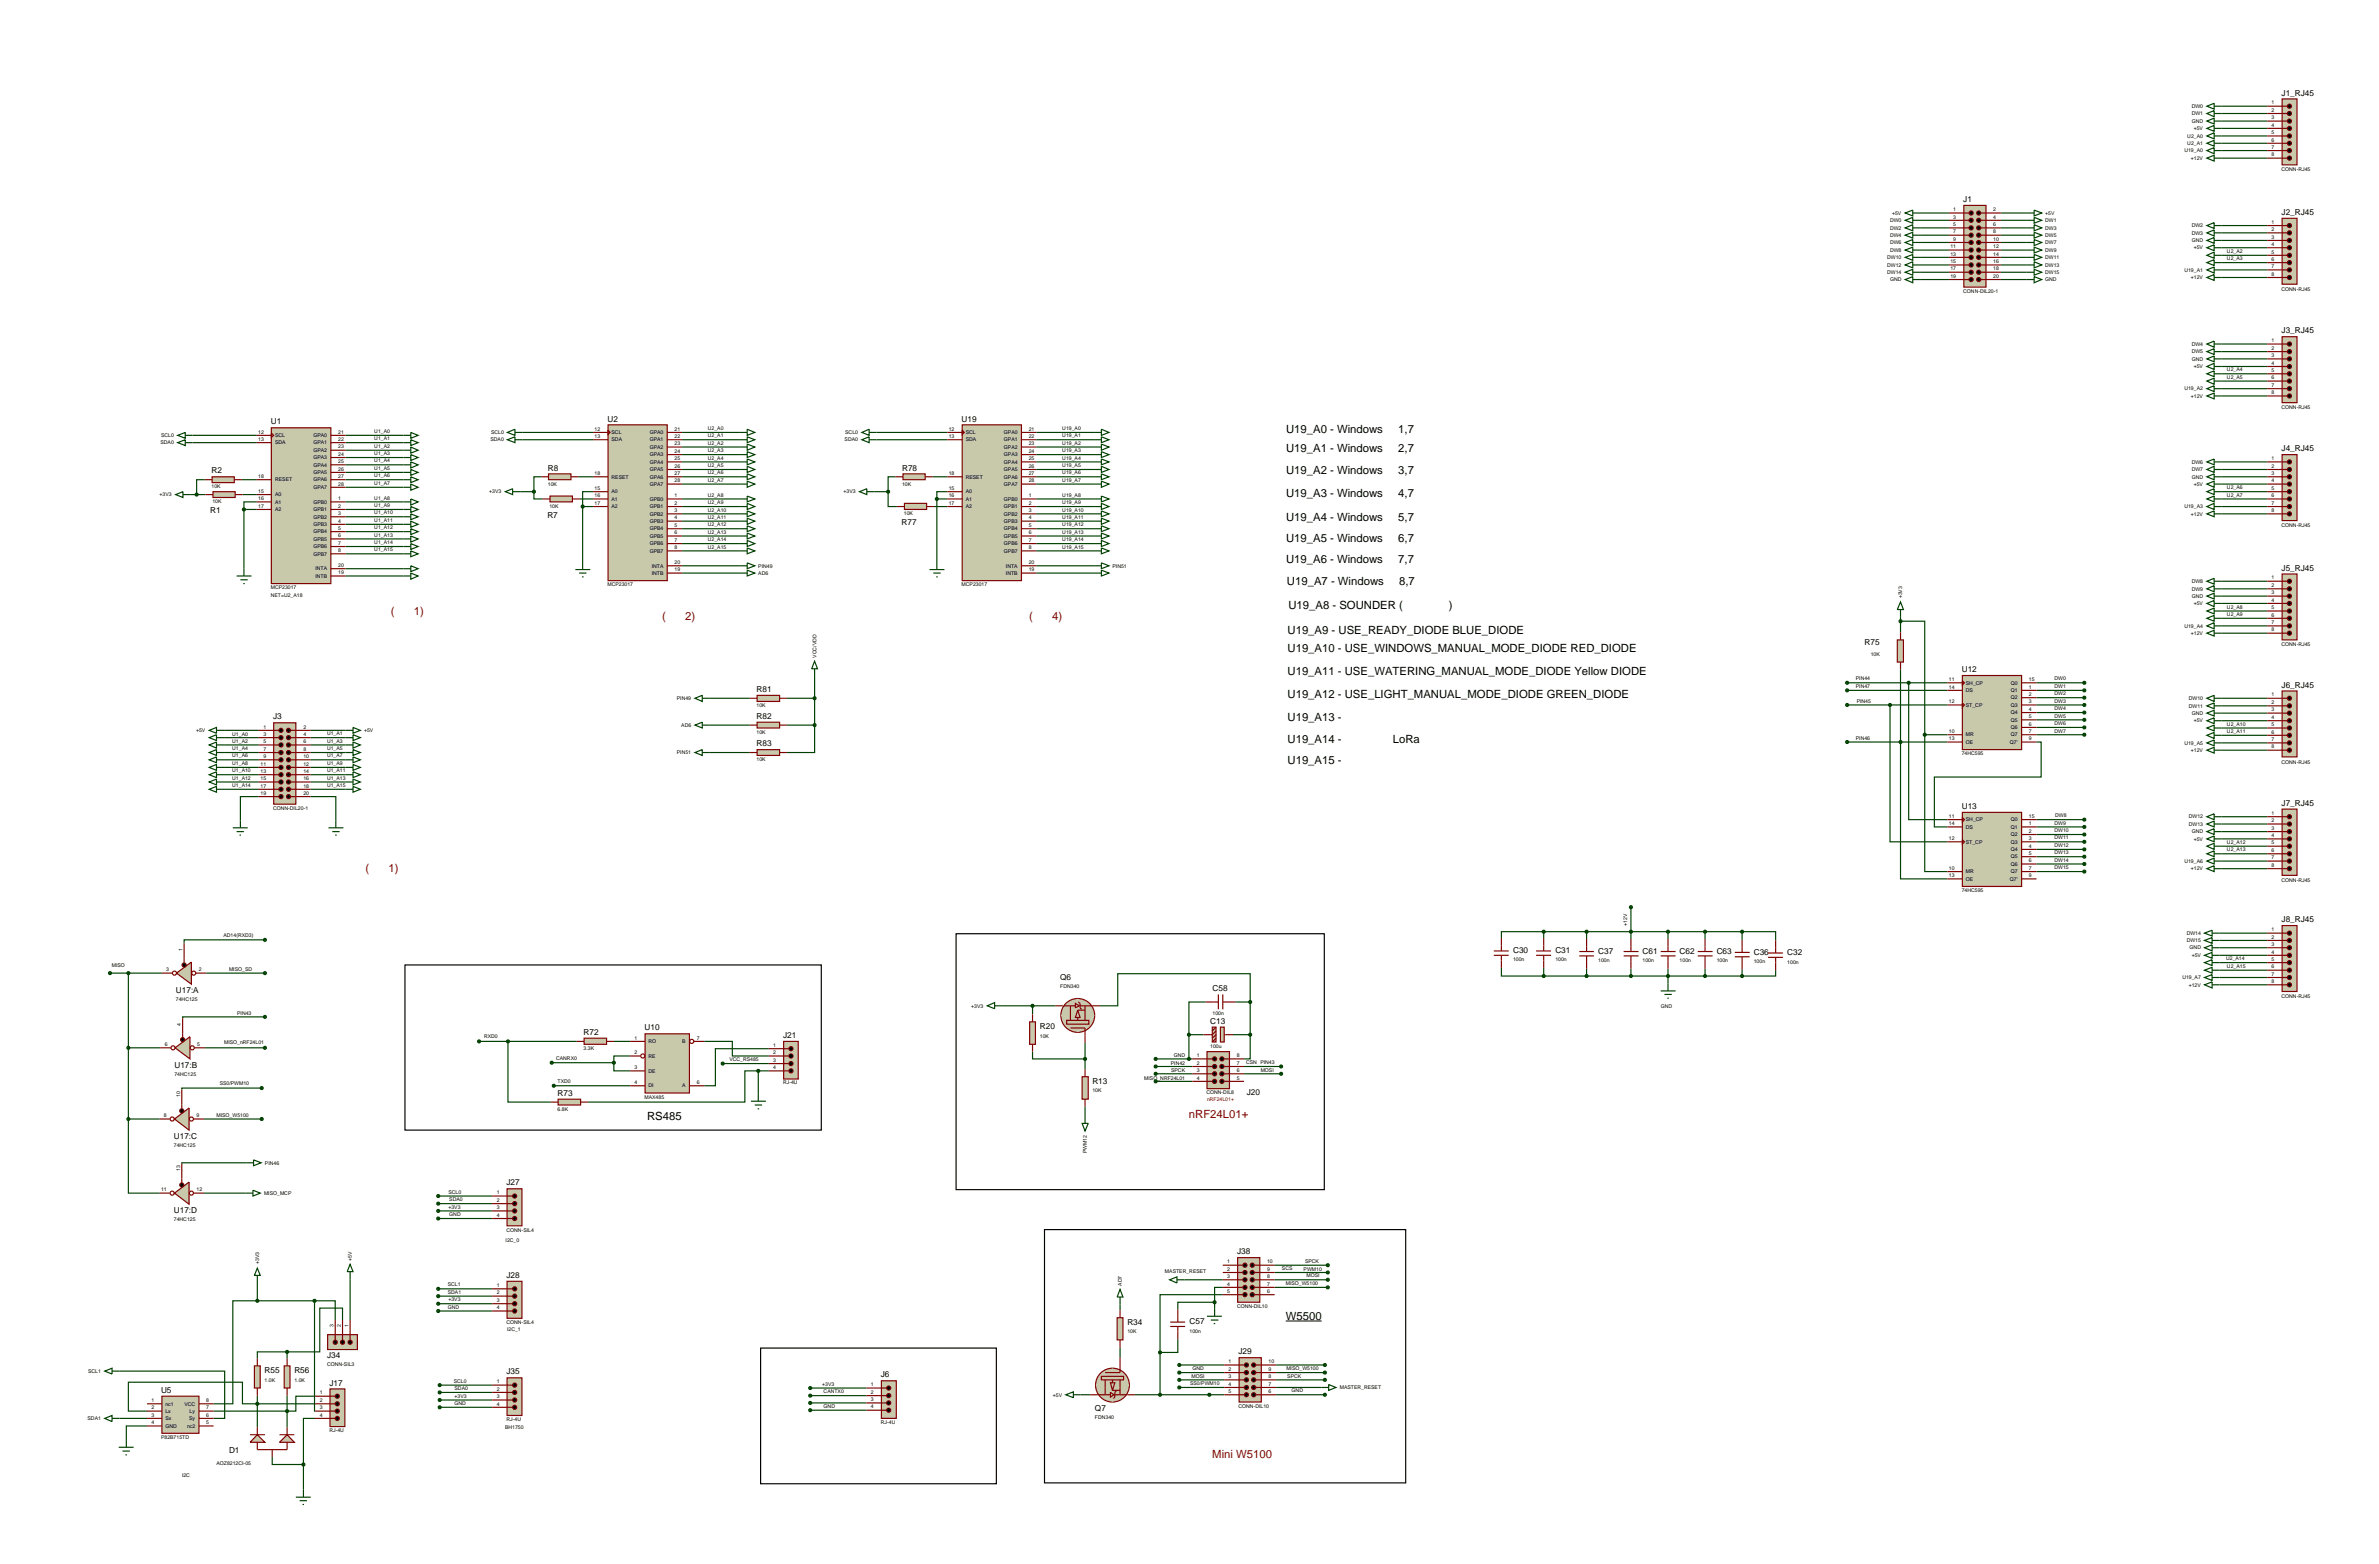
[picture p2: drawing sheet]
<svg xmlns="http://www.w3.org/2000/svg" width="815mm" height="536mm" viewBox="0 0 815 536" stroke-linecap="round" stroke-linejoin="round" font-family="sans-serif">
<defs><g id="words">
<g font-size="3.9">
<text x="440.8" y="148.4">U19_A0 - Windows №1,7</text>
<text x="440.8" y="154.8">U19_A1 - Windows №2,7</text>
<text x="440.8" y="162.4">U19_A2 - Windows №3,7</text>
<text x="440.8" y="170.2">U19_A3 - Windows №4,7</text>
<text x="440.8" y="178.4">U19_A4 - Windows №5,7</text>
<text x="440.8" y="185.7">U19_A5 - Windows №6,7</text>
<text x="440.8" y="193.1">U19_A6 - Windows №7,7</text>
<text x="441.1" y="200.5">U19_A7 - Windows №8,7</text>
<text x="441.6" y="208.6">U19_A8 - SOUNDER (пищалка)</text>
<text x="441.3" y="217.2">U19_A9 - USE_READY_DIODE BLUE_DIODE</text>
<text x="441.3" y="223.6">U19_A10 - USE_WINDOWS_MANUAL_MODE_DIODE RED_DIODE</text>
<text x="441.3" y="231.2">U19_A11 - USE_WATERING_MANUAL_MODE_DIODE Yellow DIODE</text>
<text x="441.3" y="239.1">U19_A12 - USE_LIGHT_MANUAL_MODE_DIODE GREEN_DIODE</text>
<text x="441.3" y="247.2">U19_A13 - Вход управления подсветкой дисплея</text>
<text x="441.3" y="254.6">U19_A14 - Питание LoRa</text>
<text x="441.3" y="261.9">U19_A15 - Свободен</text>
<text x="221.8" y="383.8">RS485</text>
<text x="440.7" y="452.3">W5500</text>
</g>
<g font-size="3.9" fill="#800000">
<text x="56.2" y="210.9">Модуль управления поливом и досветкой (адр1)</text>
<text x="227" y="212.4">(адр2)</text>
<text x="352.7" y="212.4">(адр4)</text>
<text x="67.6" y="298.9">Разъем управления досветкой (адр1)</text>
<text x="407.5" y="383.3">nRF24L01+</text>
<text x="415.5" y="499.6">Mini W5100</text>
</g>
<g font-size="2.8">
<text x="782" y="32.8">J1_RJ45</text>
<text x="672.9" y="69.3">J1</text>
<text x="782" y="73.7">J2_RJ45</text>
<text x="782" y="114.3">J3_RJ45</text>
<text x="92.8" y="145.5">U1</text>
<text x="208.2" y="144.5">U2</text>
<text x="329.6" y="144.5">U19</text>
<text x="782" y="154.7">J4_RJ45</text>
<text x="187.8" y="161.3">R8</text>
<text x="309.2" y="161.3">R78</text>
<text x="72.5" y="162.3">R2</text>
<text x="72" y="176">R1</text>
<text x="187.6" y="177.5">R7</text>
<text x="309" y="180.1">R77</text>
<text x="782" y="195.6">J5_RJ45</text>
<text x="639.1" y="221.1">R75</text>
<text x="672.4" y="230.4">U12</text>
<text x="259.3" y="237.2">R81</text>
<text x="782" y="235.7">J6_RJ45</text>
<text x="93.6" y="246.6">J3</text>
<text x="259.3" y="246.4">R82</text>
<text x="259.3" y="255.8">R83</text>
<text x="672.4" y="277.3">U13</text>
<text x="782" y="276.2">J7_RJ45</text>
<text x="782" y="316.1">J8_RJ45</text>
<text x="518.6" y="326.7">C30</text>
<text x="533.1" y="326.7">C31</text>
<text x="547.8" y="326.9">C37</text>
<text x="563" y="326.9">C61</text>
<text x="575.7" y="326.9">C62</text>
<text x="588.4" y="326.9">C63</text>
<text x="601.1" y="327.2">C36</text>
<text x="612.6" y="327.4">C32</text>
<text x="363.4" y="335.8">Q6</text>
<text x="60.3" y="340.3">U17:A</text>
<text x="415.6" y="339.7">C58</text>
<text x="220.9" y="353.2">U10</text>
<text x="356.4" y="352.8">R20</text>
<text x="414.8" y="350.9">C13</text>
<text x="200" y="354.7">R72</text>
<text x="268.4" y="355.7">J21</text>
<text x="59.8" y="365.9">U17:B</text>
<text x="374.4" y="371.6">R13</text>
<text x="191.1" y="375.6">R73</text>
<text x="427.3" y="375.3">J20</text>
<text x="59.6" y="390.3">U17:C</text>
<text x="173.6" y="406.3">J27</text>
<text x="59.6" y="415.7">U17:D</text>
<text x="424" y="429.9">J38</text>
<text x="173.6" y="438">J28</text>
<text x="386.4" y="454.2">R34</text>
<text x="407.7" y="453.9">C57</text>
<text x="112.1" y="465.5">J34</text>
<text x="424.5" y="464.2">J29</text>
<text x="90.7" y="470.7">R55</text>
<text x="100.9" y="470.7">R56</text>
<text x="173.6" y="471.1">J35</text>
<text x="301.9" y="472.1">J6</text>
<text x="55.2" y="477.4">U5</text>
<text x="112.9" y="474.9">J17</text>
<text x="375.3" y="483.6">Q7</text>
<text x="78.5" y="497.9">D1</text>
</g>
<g font-size="1.8">
<text x="778.6" y="35.8">1</text>
<text x="751.2" y="37">DW0</text>
<text x="751.2" y="39.5">DW1</text>
<text x="778.6" y="38.3">2</text>
<text x="778.6" y="40.9">3</text>
<text x="749.7" y="47.2">U2_A0</text>
<text x="751.2" y="42.1">GND</text>
<text x="751.9" y="44.6">+5V</text>
<text x="778.6" y="43.4">4</text>
<text x="778.6" y="46">5</text>
<text x="748.7" y="52.2">U19_A0</text>
<text x="749.7" y="49.7">U2_A1</text>
<text x="778.6" y="48.5">6</text>
<text x="778.6" y="51">7</text>
<text x="778.6" y="53.6">8</text>
<text x="750.9" y="54.8">+12V</text>
<text x="782" y="58.7">CONN-RJ45</text>
<text x="647.8" y="76.1">DW0</text>
<text x="648.5" y="73.6">+5V</text>
<text x="669.5" y="72.4">1</text>
<text x="669.5" y="74.9">3</text>
<text x="669.5" y="77.5">5</text>
<text x="683.2" y="72.4">2</text>
<text x="683.2" y="74.9">4</text>
<text x="683.2" y="77.5">6</text>
<text x="701" y="73.6">+5V</text>
<text x="701" y="76.1">DW1</text>
<text x="751.2" y="77.9">DW2</text>
<text x="778.6" y="76.7">1</text>
<text x="647.8" y="78.7">DW2</text>
<text x="647.8" y="81.2">DW4</text>
<text x="647.8" y="83.7">DW6</text>
<text x="669.5" y="80">7</text>
<text x="669.5" y="82.5">9</text>
<text x="683.2" y="80">8</text>
<text x="683.2" y="82.5">10</text>
<text x="701" y="78.7">DW3</text>
<text x="701" y="81.2">DW5</text>
<text x="701" y="83.7">DW7</text>
<text x="751.2" y="80.4">DW3</text>
<text x="751.2" y="83">GND</text>
<text x="778.6" y="79.2">2</text>
<text x="778.6" y="81.8">3</text>
<text x="646.8" y="88.8">DW10</text>
<text x="647.8" y="86.3">DW8</text>
<text x="668.5" y="85.1">11</text>
<text x="668.5" y="87.6">13</text>
<text x="683.2" y="85.1">12</text>
<text x="683.2" y="87.6">14</text>
<text x="701" y="86.3">DW9</text>
<text x="701" y="88.8">DW11</text>
<text x="751.9" y="85.5">+5V</text>
<text x="763.3" y="86.7">U2_A2</text>
<text x="763.3" y="89.2">U2_A3</text>
<text x="778.6" y="84.3">4</text>
<text x="778.6" y="86.9">5</text>
<text x="778.6" y="89.4">6</text>
<text x="646.8" y="91.4">DW12</text>
<text x="646.8" y="93.9">DW14</text>
<text x="668.5" y="90.2">15</text>
<text x="668.5" y="92.7">17</text>
<text x="668.5" y="95.2">19</text>
<text x="683.2" y="90.2">16</text>
<text x="683.2" y="92.7">18</text>
<text x="683.2" y="95.2">20</text>
<text x="701" y="91.4">DW13</text>
<text x="701" y="93.9">DW15</text>
<text x="748.7" y="93.1">U19_A1</text>
<text x="750.9" y="95.7">+12V</text>
<text x="778.6" y="91.9">7</text>
<text x="778.6" y="94.5">8</text>
<text x="647.8" y="96.4">GND</text>
<text x="672.9" y="100.4">CONN-DIL20-1</text>
<text x="701" y="96.4">GND</text>
<text x="782" y="99.6">CONN-RJ45</text>
<text x="751.2" y="118.5">DW4</text>
<text x="778.6" y="117.3">1</text>
<text x="778.6" y="119.9">2</text>
<text x="751.2" y="121.1">DW5</text>
<text x="751.2" y="123.6">GND</text>
<text x="778.6" y="122.4">3</text>
<text x="778.6" y="125">4</text>
<text x="751.9" y="126.2">+5V</text>
<text x="763.3" y="127.3">U2_A4</text>
<text x="763.3" y="129.8">U2_A5</text>
<text x="778.6" y="127.5">5</text>
<text x="778.6" y="130">6</text>
<text x="748.7" y="133.8">U19_A2</text>
<text x="750.9" y="136.3">+12V</text>
<text x="778.6" y="132.6">7</text>
<text x="778.6" y="135.1">8</text>
<text x="782" y="140.3">CONN-RJ45</text>
<text x="55.2" y="149.8">SCL0</text>
<text x="88.5" y="148.6">12</text>
<text x="94.3" y="149.8">SCL</text>
<text x="107.4" y="149.8">GPA0</text>
<text x="115.9" y="148.6">21</text>
<text x="128.3" y="148.4">U1_A0</text>
<text x="168.3" y="148.8">SCL0</text>
<text x="203.8" y="147.6">12</text>
<text x="209.6" y="148.8">SCL</text>
<text x="222.7" y="148.8">GPA0</text>
<text x="231.2" y="147.6">21</text>
<text x="242.6" y="147.4">U2_A0</text>
<text x="242.6" y="149.9">U2_A1</text>
<text x="289.7" y="148.8">SCL0</text>
<text x="325.2" y="147.6">12</text>
<text x="331" y="148.8">SCL</text>
<text x="344.1" y="148.8">GPA0</text>
<text x="352.6" y="147.6">21</text>
<text x="364.1" y="147.4">U19_A0</text>
<text x="364.1" y="149.9">U19_A1</text>
<text x="55" y="152.3">SDA0</text>
<text x="88.5" y="151.1">13</text>
<text x="94.3" y="152.3">SDA</text>
<text x="107.4" y="152.3">GPA1</text>
<text x="107.4" y="154.9">GPA2</text>
<text x="115.9" y="151.1">22</text>
<text x="115.9" y="153.7">23</text>
<text x="128.3" y="150.9">U1_A1</text>
<text x="128.3" y="153.5">U1_A2</text>
<text x="128.3" y="156">U1_A3</text>
<text x="168.1" y="151.3">SDA0</text>
<text x="203.8" y="150.1">13</text>
<text x="209.6" y="151.3">SDA</text>
<text x="222.7" y="151.3">GPA1</text>
<text x="222.7" y="153.8">GPA2</text>
<text x="231.2" y="150.1">22</text>
<text x="231.2" y="152.6">23</text>
<text x="231.2" y="155.2">24</text>
<text x="242.6" y="152.4">U2_A2</text>
<text x="242.6" y="155">U2_A3</text>
<text x="289.5" y="151.3">SDA0</text>
<text x="325.2" y="150.1">13</text>
<text x="331" y="151.3">SDA</text>
<text x="344.1" y="151.3">GPA1</text>
<text x="344.1" y="153.8">GPA2</text>
<text x="352.6" y="150.1">22</text>
<text x="352.6" y="152.6">23</text>
<text x="352.6" y="155.2">24</text>
<text x="364.1" y="152.4">U19_A2</text>
<text x="364.1" y="155">U19_A3</text>
<text x="107.4" y="157.4">GPA3</text>
<text x="107.4" y="159.9">GPA4</text>
<text x="115.9" y="156.2">24</text>
<text x="115.9" y="158.7">25</text>
<text x="115.9" y="161.3">26</text>
<text x="128.3" y="158.5">U1_A4</text>
<text x="128.3" y="161.1">U1_A5</text>
<text x="222.7" y="156.4">GPA3</text>
<text x="222.7" y="158.9">GPA4</text>
<text x="222.7" y="161.5">GPA5</text>
<text x="231.2" y="157.7">25</text>
<text x="231.2" y="160.3">26</text>
<text x="242.6" y="157.5">U2_A4</text>
<text x="242.6" y="160.1">U2_A5</text>
<text x="344.1" y="156.4">GPA3</text>
<text x="344.1" y="158.9">GPA4</text>
<text x="344.1" y="161.5">GPA5</text>
<text x="352.6" y="157.7">25</text>
<text x="352.6" y="160.3">26</text>
<text x="364.1" y="157.5">U19_A4</text>
<text x="364.1" y="160.1">U19_A5</text>
<text x="751.2" y="158.9">DW6</text>
<text x="751.2" y="161.5">DW7</text>
<text x="778.6" y="157.7">1</text>
<text x="778.6" y="160.3">2</text>
<text x="72.5" y="167.4">10K</text>
<text x="88.5" y="163.8">18</text>
<text x="94.3" y="165">RESET</text>
<text x="107.4" y="162.5">GPA5</text>
<text x="107.4" y="165">GPA6</text>
<text x="107.4" y="167.6">GPA7</text>
<text x="115.9" y="163.8">27</text>
<text x="115.9" y="166.4">28</text>
<text x="128.3" y="163.6">U1_A6</text>
<text x="128.3" y="166.2">U1_A7</text>
<text x="187.8" y="166.4">10K</text>
<text x="203.8" y="167.9">15</text>
<text x="203.8" y="162.8">18</text>
<text x="209.6" y="164">RESET</text>
<text x="222.7" y="164">GPA6</text>
<text x="222.7" y="166.5">GPA7</text>
<text x="231.2" y="162.8">27</text>
<text x="231.2" y="165.3">28</text>
<text x="242.6" y="162.6">U2_A6</text>
<text x="242.6" y="165.1">U2_A7</text>
<text x="309.2" y="166.4">10K</text>
<text x="325.2" y="167.9">15</text>
<text x="325.2" y="162.8">18</text>
<text x="331" y="164">RESET</text>
<text x="344.1" y="164">GPA6</text>
<text x="344.1" y="166.5">GPA7</text>
<text x="352.6" y="162.8">27</text>
<text x="352.6" y="165.3">28</text>
<text x="364.1" y="162.6">U19_A6</text>
<text x="364.1" y="165.1">U19_A7</text>
<text x="751.2" y="164">GND</text>
<text x="751.9" y="166.5">+5V</text>
<text x="763.3" y="167.7">U2_A6</text>
<text x="778.6" y="162.8">3</text>
<text x="778.6" y="165.3">4</text>
<text x="778.6" y="167.9">5</text>
<text x="54.7" y="170.1">+3V3</text>
<text x="72.8" y="172.5">10K</text>
<text x="88.5" y="168.9">15</text>
<text x="88.5" y="171.4">16</text>
<text x="88.5" y="174">17</text>
<text x="94.3" y="170.1">A0</text>
<text x="94.3" y="172.6">A1</text>
<text x="107.4" y="172.6">GPB0</text>
<text x="115.9" y="171.4">1</text>
<text x="115.9" y="174">2</text>
<text x="128.3" y="171.2">U1_A8</text>
<text x="128.3" y="173.8">U1_A9</text>
<text x="167.7" y="169.1">+3V3</text>
<text x="188.3" y="174">10K</text>
<text x="203.8" y="170.4">16</text>
<text x="203.8" y="173">17</text>
<text x="209.6" y="169.1">A0</text>
<text x="209.6" y="171.6">A1</text>
<text x="222.7" y="171.6">GPB0</text>
<text x="231.2" y="170.4">1</text>
<text x="231.2" y="173">2</text>
<text x="242.6" y="170.2">U2_A8</text>
<text x="242.6" y="172.8">U2_A9</text>
<text x="289.1" y="169.1">+3V3</text>
<text x="325.2" y="170.4">16</text>
<text x="325.2" y="173">17</text>
<text x="331" y="169.1">A0</text>
<text x="331" y="171.6">A1</text>
<text x="344.1" y="171.6">GPB0</text>
<text x="352.6" y="170.4">1</text>
<text x="352.6" y="173">2</text>
<text x="364.1" y="170.2">U19_A8</text>
<text x="364.1" y="172.8">U19_A9</text>
<text x="763.3" y="170.2">U2_A7</text>
<text x="778.6" y="170.4">6</text>
<text x="778.6" y="173">7</text>
<text x="94.3" y="175.2">A2</text>
<text x="107.4" y="175.2">GPB1</text>
<text x="107.4" y="177.7">GPB2</text>
<text x="115.9" y="176.5">3</text>
<text x="115.9" y="179.1">4</text>
<text x="128.3" y="176.3">U1_A10</text>
<text x="128.3" y="178.9">U1_A11</text>
<text x="209.6" y="174.2">A2</text>
<text x="222.7" y="174.2">GPB1</text>
<text x="222.7" y="176.7">GPB2</text>
<text x="222.7" y="179.2">GPB3</text>
<text x="231.2" y="175.5">3</text>
<text x="231.2" y="178">4</text>
<text x="242.6" y="175.3">U2_A10</text>
<text x="242.6" y="177.8">U2_A11</text>
<text x="309.8" y="176.6">10K</text>
<text x="331" y="174.2">A2</text>
<text x="344.1" y="174.2">GPB1</text>
<text x="344.1" y="176.7">GPB2</text>
<text x="344.1" y="179.2">GPB3</text>
<text x="352.6" y="175.5">3</text>
<text x="352.6" y="178">4</text>
<text x="364.1" y="175.3">U19_A10</text>
<text x="364.1" y="177.8">U19_A11</text>
<text x="748.7" y="174.2">U19_A3</text>
<text x="750.9" y="176.7">+12V</text>
<text x="778.6" y="175.5">8</text>
<text x="107.4" y="180.3">GPB3</text>
<text x="107.4" y="182.8">GPB4</text>
<text x="107.4" y="185.3">GPB5</text>
<text x="115.9" y="181.6">5</text>
<text x="115.9" y="184.1">6</text>
<text x="128.3" y="181.4">U1_A12</text>
<text x="128.3" y="183.9">U1_A13</text>
<text x="222.7" y="181.8">GPB4</text>
<text x="222.7" y="184.3">GPB5</text>
<text x="231.2" y="180.6">5</text>
<text x="231.2" y="183.1">6</text>
<text x="231.2" y="185.7">7</text>
<text x="242.6" y="180.4">U2_A12</text>
<text x="242.6" y="182.9">U2_A13</text>
<text x="242.6" y="185.5">U2_A14</text>
<text x="344.1" y="181.8">GPB4</text>
<text x="344.1" y="184.3">GPB5</text>
<text x="352.6" y="180.6">5</text>
<text x="352.6" y="183.1">6</text>
<text x="352.6" y="185.7">7</text>
<text x="364.1" y="180.4">U19_A12</text>
<text x="364.1" y="182.9">U19_A13</text>
<text x="364.1" y="185.5">U19_A14</text>
<text x="782" y="180.6">CONN-RJ45</text>
<text x="107.4" y="187.9">GPB6</text>
<text x="107.4" y="190.4">GPB7</text>
<text x="115.9" y="186.7">7</text>
<text x="115.9" y="189.2">8</text>
<text x="128.3" y="186.5">U1_A14</text>
<text x="128.3" y="189">U1_A15</text>
<text x="222.7" y="186.9">GPB6</text>
<text x="222.7" y="189.4">GPB7</text>
<text x="231.2" y="188.2">8</text>
<text x="242.6" y="188">U2_A15</text>
<text x="344.1" y="186.9">GPB6</text>
<text x="344.1" y="189.4">GPB7</text>
<text x="352.6" y="188.2">8</text>
<text x="364.1" y="188">U19_A15</text>
<text x="108.1" y="195.5">INTA</text>
<text x="108.1" y="198">INTB</text>
<text x="115.9" y="194.3">20</text>
<text x="115.9" y="196.8">19</text>
<text x="223.4" y="194.5">INTA</text>
<text x="223.4" y="197">INTB</text>
<text x="231.2" y="193.3">20</text>
<text x="231.2" y="195.8">19</text>
<text x="259.9" y="194.5">PIN49</text>
<text x="259.9" y="197">AD6</text>
<text x="344.8" y="194.5">INTA</text>
<text x="344.8" y="197">INTB</text>
<text x="352.6" y="193.3">20</text>
<text x="352.6" y="195.8">19</text>
<text x="381.3" y="194.5">PIN51</text>
<text x="92.8" y="202">MCP23017</text>
<text x="208.2" y="201">MCP23017</text>
<text x="329.6" y="201">MCP23017</text>
<text x="751.2" y="199.8">DW8</text>
<text x="751.2" y="202.4">DW9</text>
<text x="778.6" y="198.6">1</text>
<text x="778.6" y="201.2">2</text>
<text x="778.6" y="203.7">3</text>
<text x="92.8" y="204.5">NET=U2_A18</text>
<text x="652" y="205.1" transform="rotate(-90 652 205.1)">+3V3</text>
<text x="751.2" y="204.9">GND</text>
<text x="751.9" y="207.4">+5V</text>
<text x="763.3" y="208.6">U2_A8</text>
<text x="778.6" y="206.2">4</text>
<text x="778.6" y="208.8">5</text>
<text x="748.7" y="215.1">U19_A4</text>
<text x="763.3" y="211.1">U2_A9</text>
<text x="778.6" y="211.3">6</text>
<text x="778.6" y="213.9">7</text>
<text x="750.9" y="217.6">+12V</text>
<text x="778.6" y="216.4">8</text>
<text x="782" y="221.5">CONN-RJ45</text>
<text x="279.8" y="225.4" transform="rotate(-90 279.8 225.4)">VCC/VDD</text>
<text x="641.2" y="224.7">10K</text>
<text x="636.1" y="233.2">PIN44</text>
<text x="668" y="233.4">11</text>
<text x="695.4" y="233.4">15</text>
<text x="704.2" y="233.2">DW0</text>
<text x="232" y="239.9">PIN49</text>
<text x="636.1" y="235.8">PIN47</text>
<text x="668" y="236">14</text>
<text x="673.8" y="234.6">SH_CP</text>
<text x="673.8" y="237.2">DS</text>
<text x="689.2" y="234.6">Q0</text>
<text x="689.2" y="237.2">Q1</text>
<text x="689.2" y="239.7">Q2</text>
<text x="695.4" y="236">1</text>
<text x="695.4" y="238.5">2</text>
<text x="704.2" y="235.8">DW1</text>
<text x="704.2" y="238.3">DW2</text>
<text x="750.2" y="239.9">DW10</text>
<text x="778.6" y="238.7">1</text>
<text x="259.3" y="242.4">10K</text>
<text x="636.4" y="240.8">PIN45</text>
<text x="668" y="241">12</text>
<text x="673.8" y="242.2">ST_CP</text>
<text x="689.2" y="242.2">Q3</text>
<text x="689.2" y="244.8">Q4</text>
<text x="695.4" y="241">3</text>
<text x="695.4" y="243.6">4</text>
<text x="704.2" y="240.8">DW3</text>
<text x="704.2" y="243.4">DW4</text>
<text x="704.2" y="245.9">DW5</text>
<text x="750.2" y="242.5">DW11</text>
<text x="751.2" y="245">GND</text>
<text x="778.6" y="241.3">2</text>
<text x="778.6" y="243.8">3</text>
<text x="67.2" y="250.9">+5V</text>
<text x="90.3" y="249.7">1</text>
<text x="104" y="249.7">2</text>
<text x="112.1" y="252">U1_A1</text>
<text x="124.8" y="250.9">+5V</text>
<text x="233.5" y="249.1">AD6</text>
<text x="259.3" y="251.5">10K</text>
<text x="668" y="251.2">10</text>
<text x="689.2" y="247.3">Q5</text>
<text x="689.2" y="249.9">Q6</text>
<text x="695.4" y="246.1">5</text>
<text x="695.4" y="248.7">6</text>
<text x="695.4" y="251.2">7</text>
<text x="704.2" y="248.5">DW6</text>
<text x="704.2" y="251.2">DW7</text>
<text x="751.9" y="247.6">+5V</text>
<text x="763.3" y="248.7">U2_A10</text>
<text x="763.3" y="251.2">U2_A11</text>
<text x="778.6" y="246.4">4</text>
<text x="778.6" y="248.9">5</text>
<text x="778.6" y="251.4">6</text>
<text x="79.6" y="252.3">U1_A0</text>
<text x="79.6" y="254.5">U1_A2</text>
<text x="79.6" y="257.1">U1_A4</text>
<text x="90.3" y="252.2">3</text>
<text x="90.3" y="254.7">5</text>
<text x="90.3" y="257.3">7</text>
<text x="104" y="252.2">4</text>
<text x="104" y="254.7">6</text>
<text x="104" y="257.3">8</text>
<text x="112.1" y="254.5">U1_A3</text>
<text x="112.1" y="257.1">U1_A5</text>
<text x="636.1" y="253.5">PIN46</text>
<text x="668" y="253.7">13</text>
<text x="673.8" y="252.4">MR</text>
<text x="673.8" y="254.9">OE</text>
<text x="688.9" y="254.9">Q7'</text>
<text x="689.2" y="252.4">Q7</text>
<text x="695.4" y="253.7">9</text>
<text x="748.7" y="255.2">U19_A5</text>
<text x="750.9" y="257.7">+12V</text>
<text x="778.6" y="254">7</text>
<text x="778.6" y="256.5">8</text>
<text x="79.6" y="259.6">U1_A6</text>
<text x="79.6" y="262.2">U1_A8</text>
<text x="89.3" y="262.4">11</text>
<text x="90.3" y="259.8">9</text>
<text x="104" y="259.8">10</text>
<text x="104" y="262.4">12</text>
<text x="112.1" y="259.6">U1_A7</text>
<text x="112.1" y="262.2">U1_A9</text>
<text x="232" y="258.5">PIN51</text>
<text x="259.3" y="260.9">10K</text>
<text x="672.4" y="258.9">74HC595</text>
<text x="782" y="261.7">CONN-RJ45</text>
<text x="79.6" y="264.7">U1_A10</text>
<text x="79.6" y="267.2">U1_A12</text>
<text x="79.6" y="269.7">U1_A14</text>
<text x="89.3" y="264.9">13</text>
<text x="89.3" y="267.4">15</text>
<text x="89.3" y="269.9">17</text>
<text x="104" y="264.9">14</text>
<text x="104" y="267.4">16</text>
<text x="104" y="269.9">18</text>
<text x="112.1" y="264.7">U1_A11</text>
<text x="112.1" y="267.2">U1_A13</text>
<text x="112.1" y="269.7">U1_A15</text>
<text x="89.3" y="272.4">19</text>
<text x="104" y="272.4">20</text>
<text x="93.6" y="277.6">CONN-DIL20-1</text>
<text x="668" y="280.3">11</text>
<text x="673.8" y="281.5">SH_CP</text>
<text x="689.2" y="281.5">Q0</text>
<text x="695.4" y="280.3">15</text>
<text x="704.4" y="280.1">DW8</text>
<text x="750.2" y="280.5">DW12</text>
<text x="778.6" y="279.3">1</text>
<text x="778.6" y="281.8">2</text>
<text x="668" y="287.9">12</text>
<text x="668" y="282.8">14</text>
<text x="673.8" y="284">DS</text>
<text x="689.2" y="284">Q1</text>
<text x="689.2" y="286.6">Q2</text>
<text x="695.4" y="282.8">1</text>
<text x="695.4" y="285.4">2</text>
<text x="695.4" y="287.9">3</text>
<text x="704.2" y="282.6">DW9</text>
<text x="704.2" y="285.2">DW10</text>
<text x="704.2" y="287.7">DW11</text>
<text x="750.2" y="283">DW13</text>
<text x="751.2" y="285.6">GND</text>
<text x="778.6" y="284.4">3</text>
<text x="778.6" y="286.9">4</text>
<text x="673.8" y="289.1">ST_CP</text>
<text x="689.2" y="289.1">Q3</text>
<text x="689.2" y="291.7">Q4</text>
<text x="695.4" y="290.5">4</text>
<text x="695.4" y="293">5</text>
<text x="704.2" y="290.3">DW12</text>
<text x="704.2" y="292.8">DW13</text>
<text x="751.9" y="288.1">+5V</text>
<text x="763.3" y="289.2">U2_A12</text>
<text x="763.3" y="291.8">U2_A13</text>
<text x="778.6" y="289.4">5</text>
<text x="778.6" y="292">6</text>
<text x="668" y="298.1">10</text>
<text x="673.8" y="299.3">MR</text>
<text x="689.2" y="294.2">Q5</text>
<text x="689.2" y="296.7">Q6</text>
<text x="689.2" y="299.3">Q7</text>
<text x="695.4" y="295.5">6</text>
<text x="695.4" y="298.1">7</text>
<text x="704.2" y="295.3">DW14</text>
<text x="704.2" y="297.9">DW15</text>
<text x="748.7" y="295.7">U19_A6</text>
<text x="750.9" y="298.3">+12V</text>
<text x="778.6" y="294.5">7</text>
<text x="778.6" y="297.1">8</text>
<text x="668" y="300.6">13</text>
<text x="672.4" y="305.8">74HC595</text>
<text x="673.8" y="301.8">OE</text>
<text x="688.9" y="301.8">Q7'</text>
<text x="695.4" y="300.6">9</text>
<text x="782" y="302.2">CONN-RJ45</text>
<text x="557.7" y="317.2" transform="rotate(-90 557.7 317.2)">+12V</text>
<text x="76.6" y="321.2">AD14(RXD3)</text>
<text x="749.5" y="320.4">DW14</text>
<text x="749.5" y="322.9">DW15</text>
<text x="778.6" y="319.2">1</text>
<text x="778.6" y="321.7">2</text>
<text x="62.5" y="325.9" transform="rotate(-90 62.5 325.9)">1</text>
<text x="518.6" y="329.5">100n</text>
<text x="533.1" y="329.5">100n</text>
<text x="547.8" y="329.7">100n</text>
<text x="563" y="329.7">100n</text>
<text x="575.7" y="329.7">100n</text>
<text x="588.4" y="329.7">100n</text>
<text x="601.1" y="330">100n</text>
<text x="750.5" y="325.4">GND</text>
<text x="751.2" y="328">+5V</text>
<text x="763" y="329.1">U2_A14</text>
<text x="778.6" y="324.2">3</text>
<text x="778.6" y="326.8">4</text>
<text x="778.6" y="329.3">5</text>
<text x="38.3" y="331.4">MISO</text>
<text x="57" y="332.9">3</text>
<text x="68.2" y="332.9">2</text>
<text x="78.5" y="332.7">MISO_SD</text>
<text x="612.6" y="330.3">100n</text>
<text x="748" y="335.6">U19_A7</text>
<text x="763.3" y="331.7">U2_A15</text>
<text x="778.6" y="331.9">6</text>
<text x="778.6" y="334.4">7</text>
<text x="363.4" y="338.6">FDN340</text>
<text x="750.2" y="338.1">+12V</text>
<text x="778.6" y="336.9">8</text>
<text x="60.3" y="343.1">74HC125</text>
<text x="81.3" y="347.7">PIN43</text>
<text x="332.9" y="345.3">+3V3</text>
<text x="415.6" y="347.9">100n</text>
<text x="569.2" y="345.3">GND</text>
<text x="782" y="342.1">CONN-RJ45</text>
<text x="62" y="351.5" transform="rotate(-90 62 351.5)">4</text>
<text x="56.5" y="358.5">6</text>
<text x="67.6" y="358.5">5</text>
<text x="76.8" y="357.8">MISO_nRF24L01</text>
<text x="165.9" y="355.8">RXD0</text>
<text x="200" y="359.9">3.3K</text>
<text x="217.5" y="356.3">1</text>
<text x="222.3" y="357.5">RO</text>
<text x="233.8" y="357.5">B</text>
<text x="238.8" y="356.3">7</text>
<text x="265" y="358.8">1</text>
<text x="356.4" y="355.7">10K</text>
<text x="414.8" y="359.1">100u</text>
<text x="190.6" y="363.2">CANRX0</text>
<text x="217.5" y="361.3">2</text>
<text x="222.3" y="362.5">RE</text>
<text x="250" y="363.7">VCC_RS485</text>
<text x="265" y="361.3">2</text>
<text x="265" y="363.9">3</text>
<text x="401.3" y="364.9">PIN42</text>
<text x="402.3" y="362.4">GND</text>
<text x="410.2" y="362.3">1</text>
<text x="410.2" y="364.9">2</text>
<text x="423.9" y="362.3">8</text>
<text x="423.9" y="364.9">7</text>
<text x="427.1" y="364.7">CSN PIN43</text>
<text x="59.8" y="368.8">74HC125</text>
<text x="75.3" y="372">SS0/PWM10</text>
<text x="191.1" y="371.3">TXD0</text>
<text x="217.5" y="366.4">3</text>
<text x="217.5" y="371.5">4</text>
<text x="222.3" y="367.6">DE</text>
<text x="238.8" y="371.5">6</text>
<text x="265" y="366.4">4</text>
<text x="268.4" y="371.6">RJ-4U</text>
<text x="392.2" y="370">MISO_NRF24L01</text>
<text x="401.4" y="367.5">SPCK</text>
<text x="410.2" y="367.4">3</text>
<text x="410.2" y="370">4</text>
<text x="423.9" y="367.4">6</text>
<text x="423.9" y="370">5</text>
<text x="432.1" y="367.5">MOSI</text>
<text x="61.7" y="375.9" transform="rotate(-90 61.7 375.9)">10</text>
<text x="220.9" y="376.6">MAX485</text>
<text x="222.3" y="372.7">DI</text>
<text x="233.8" y="372.7">A</text>
<text x="374.4" y="374.4">10K</text>
<text x="413.5" y="375.1">CONN-DIL8</text>
<text x="56.2" y="382.9">8</text>
<text x="67.4" y="382.9">9</text>
<text x="74.2" y="382.7">MISO_W5100</text>
<text x="191.1" y="380.7">6.8K</text>
<text x="59.6" y="393.1">74HC125</text>
<text x="372.5" y="395.2" transform="rotate(-90 372.5 395.2)">PWM12</text>
<text x="61.7" y="401.3" transform="rotate(-90 61.7 401.3)">13</text>
<text x="90.8" y="399.1">PIN46</text>
<text x="55.2" y="408.3">11</text>
<text x="67.4" y="408.3">12</text>
<text x="90.5" y="409.5">MISO_MCP</text>
<text x="153.7" y="409.1">SCL0</text>
<text x="154" y="411.7">SDA0</text>
<text x="170.3" y="409.3">1</text>
<text x="170.3" y="411.9">2</text>
<text x="59.6" y="418.5">74HC125</text>
<text x="153.7" y="414.2">+3V3</text>
<text x="154" y="416.8">GND</text>
<text x="170.3" y="414.4">3</text>
<text x="170.3" y="417">4</text>
<text x="173.3" y="425.5">I2C_0</text>
<text x="173.6" y="422.1">CONN-SIL4</text>
<text x="120.6" y="432" transform="rotate(-90 120.6 432)">+5V</text>
<text x="88.8" y="433.3" transform="rotate(-90 88.8 433.3)">+3V3</text>
<text x="399.3" y="436.2">MASTER_RESET</text>
<text x="420.6" y="433">1</text>
<text x="420.6" y="435.5">2</text>
<text x="420.6" y="438">3</text>
<text x="434.3" y="433">10</text>
<text x="434.3" y="435.5">9</text>
<text x="434.3" y="438">8</text>
<text x="439.4" y="435.3">SCS</text>
<text x="446.8" y="435.5">PWM10</text>
<text x="447.3" y="432.8">SPCK</text>
<text x="447.8" y="437.8">MOSI</text>
<text x="153.5" y="440.9">SCL1</text>
<text x="153.5" y="443.4">SDA1</text>
<text x="170.3" y="441.1">1</text>
<text x="170.3" y="443.6">2</text>
<text x="384.5" y="440.7" transform="rotate(-90 384.5 440.7)">AD7</text>
<text x="420.6" y="440.6">4</text>
<text x="420.6" y="443.1">5</text>
<text x="434.3" y="440.6">7</text>
<text x="434.3" y="443.1">6</text>
<text x="440.7" y="440.4">MISO_W5100</text>
<text x="153.5" y="448.5">GND</text>
<text x="153.7" y="446">+3V3</text>
<text x="170.3" y="446.2">3</text>
<text x="170.3" y="448.7">4</text>
<text x="424" y="448.3">CONN-DIL10</text>
<text x="114.3" y="454.9" transform="rotate(-90 114.3 454.9)">3</text>
<text x="116.8" y="454.9" transform="rotate(-90 116.8 454.9)">2</text>
<text x="119.4" y="454.9" transform="rotate(-90 119.4 454.9)">1</text>
<text x="173.6" y="453.8">CONN-SIL4</text>
<text x="173.8" y="456.2">I2C_1</text>
<text x="386.4" y="457">10K</text>
<text x="407.7" y="456.7">100n</text>
<text x="421.1" y="467.2">1</text>
<text x="434.8" y="467.2">10</text>
<text x="30.2" y="470.5">SCL1</text>
<text x="90.7" y="473.5">1.0K</text>
<text x="100.9" y="473.5">1.0K</text>
<text x="112.1" y="468.3">CONN-SIL3</text>
<text x="155.5" y="473.9">SCL0</text>
<text x="408.4" y="472.1">MOSI</text>
<text x="408.7" y="469.6">GND</text>
<text x="421.1" y="469.8">2</text>
<text x="421.1" y="472.3">3</text>
<text x="434.8" y="469.8">9</text>
<text x="434.8" y="472.3">8</text>
<text x="440.9" y="469.6">MISO_W5100</text>
<text x="441.2" y="472.1">SPCK</text>
<text x="109.6" y="477.9">1</text>
<text x="155.8" y="476.4">SDA0</text>
<text x="155.8" y="479">+3V3</text>
<text x="170.3" y="474.1">1</text>
<text x="170.3" y="476.6">2</text>
<text x="170.3" y="479.2">3</text>
<text x="281.8" y="474.9">+3V3</text>
<text x="282.3" y="477.5">CANTX0</text>
<text x="298.5" y="475.1">1</text>
<text x="298.5" y="477.7">2</text>
<text x="360.9" y="478.6">+5V</text>
<text x="407.9" y="474.7">SS0/PWM10</text>
<text x="421.1" y="474.9">4</text>
<text x="421.1" y="477.4">5</text>
<text x="434.8" y="474.9">7</text>
<text x="434.8" y="477.4">6</text>
<text x="442.7" y="477.2">GND</text>
<text x="459.2" y="476.1">MASTER_RESET</text>
<text x="51.9" y="480.5">1</text>
<text x="51.9" y="483">2</text>
<text x="51.9" y="485.5">3</text>
<text x="56.7" y="481.7">nc1</text>
<text x="56.7" y="484.2">Lx</text>
<text x="63.2" y="481.7">VCC</text>
<text x="65" y="484.2">Ly</text>
<text x="70.7" y="480.5">8</text>
<text x="70.7" y="483">7</text>
<text x="70.7" y="485.5">6</text>
<text x="109.6" y="480.5">2</text>
<text x="109.6" y="483">3</text>
<text x="109.6" y="485.5">4</text>
<text x="155.8" y="481.5">GND</text>
<text x="170.3" y="481.7">4</text>
<text x="282.3" y="482.5">GND</text>
<text x="298.5" y="480.2">3</text>
<text x="298.5" y="482.7">4</text>
<text x="424.5" y="482.6">CONN-DIL10</text>
<text x="30" y="486.7">SDA1</text>
<text x="51.9" y="488.1">4</text>
<text x="56.7" y="486.7">Sx</text>
<text x="56.7" y="489.3">GND</text>
<text x="64.1" y="489.3">nc2</text>
<text x="64.8" y="486.7">Sy</text>
<text x="70.7" y="488.1">5</text>
<text x="112.9" y="490.7">RJ-4U</text>
<text x="173.1" y="489.7">BH1750</text>
<text x="173.6" y="486.9">RJ-4U</text>
<text x="301.9" y="487.9">RJ-4U</text>
<text x="375.3" y="486.4">FDN340</text>
<text x="55.2" y="493.2">P82B715TD</text>
<text x="74.2" y="502">AOZ8212CI-05</text>
<text x="45" y="506.2">Разъем удлинителя I2C</text>
</g>
<text font-size="1.8" fill="#800000" x="413.7" y="377.4">nRF24L01+</text>
</g></defs>
<g fill="none" stroke="#004000" stroke-width=".4">
<path d="M761.5 36.4h15.6M761.5 38.9h15.6M761.5 41.5h15.6M761.5 44h15.6M761.5 46.6h15.6M761.5 49.1h15.6M761.5 51.6h15.6M761.5 54.2h15.6M658.1 73h9.9M658.1 75.5h9.9M658.1 78.1h9.9M685.8 73h8.9"/>
<path d="M685.8 75.5h8.9M685.8 78.1h8.9M761.5 77.3h15.6M761.5 79.8h15.6M658.1 80.6h9.9M658.1 83.1h9.9M658.1 85.7h9.9M658.1 88.2h9.9M658.1 90.8h9.9M658.1 93.3h9.9M658.1 95.8h9.9M685.8 80.6h8.9"/>
<path d="M685.8 83.1h8.9M685.8 85.7h8.9M685.8 88.2h8.9M685.8 90.8h8.9M685.8 93.3h8.9M685.8 95.8h8.9M761.5 82.4h15.6M761.5 84.9h15.6M761.5 87.5h15.6M761.5 90h15.6M761.5 92.5h15.6M761.5 95.1h15.6"/>
<path d="M761.5 117.9h15.6M761.5 120.5h15.6M761.5 123h15.6M761.5 125.6h15.6M761.5 128.1h15.6M761.5 130.6h15.6M761.5 133.2h15.6M761.5 135.7h15.6M66 151.7h22M66 149.2h22M118.4 151.7h19.9M118.4 149.2h19.9"/>
<path d="M118.4 154.3h19.9M118.4 156.8h19.9M118.4 159.3h19.9M179 150.7h24.3M179 148.2h24.3M233.8 158.3h19.8M233.8 150.7h19.8M233.8 148.2h19.8M233.8 153.2h19.8M233.8 155.8h19.8M300.4 150.7h24.3M300.4 148.2h24.3"/>
<path d="M355.2 158.3h19.8M355.2 150.7h19.8M355.2 148.2h19.8M355.2 153.2h19.8M355.2 155.8h19.8M761.5 158.3h15.6M65.2 169.5h5.2M70.2 164.4h-2.8v5.1M82.9 164.4h5.1M83.1 169.5h4.9M83.6 174.6h4.4M83.6 174.6v20.3"/>
<path d="M88 172h-4.4v2.6M118.4 164.4h19.9M118.4 161.9h19.9M118.4 167h19.9M118.4 172h19.9M118.4 174.6h19.9M118.4 177.1h19.9M118.4 179.7h19.9M178.3 168.5h4.7M183 168.5v2.5h3M185.5 163.4h-2.5v5.1M198.2 163.4h5.1"/>
<path d="M198.7 171h4.6M199.7 173.6h3.6M199.7 173.6v19M203.3 168.5h-3.6v5.1M233.8 160.9h19.8M233.8 171h19.8M233.8 163.4h19.8M233.8 165.9h19.8M233.8 173.6h19.8M233.8 176.1h19.8M233.8 178.6h19.8M299.7 168.5h4.7"/>
<path d="M304.4 168.5v5.1h3M306.9 163.4h-2.5v5.1M319.6 163.4h5.1M320.1 173.6h4.6M321.1 171h3.6M321.1 171v21.6M324.7 168.5h-3.6v2.5M355.2 160.9h19.8M355.2 171h19.8M355.2 163.4h19.8M355.2 165.9h19.8M355.2 173.6h19.8"/>
<path d="M355.2 176.1h19.8M355.2 178.6h19.8M761.5 168.5h15.6M761.5 160.9h15.6M761.5 171h15.6M761.5 163.4h15.6M761.5 165.9h15.6M761.5 173.6h15.6M761.5 176.1h15.6M118.4 182.2h19.9M118.4 184.7h19.9M118.4 187.3h19.9"/>
<path d="M118.4 189.8h19.9M118.4 194.9h19.9M118.4 197.4h19.9M233.8 181.2h19.8M233.8 183.7h19.8M233.8 186.3h19.8M233.8 188.8h19.8M233.8 193.9h19.8M233.8 196.4h19.8M355.2 181.2h19.8M355.2 183.7h19.8M355.2 186.3h19.8"/>
<path d="M355.2 188.8h19.8M355.2 193.9h19.8M355.2 196.4h19.8M761.5 199.2h15.6M651.4 212.9h8.3v38.9M651.4 211.4v5.3M761.5 201.8h15.6M761.5 204.3h15.6M761.5 206.8h15.6M761.5 209.4h15.6M761.5 211.9h15.6M761.5 214.5h15.6"/>
<path d="M761.5 217h15.6M243.3 239.3h13.7M269.7 239.3h9.5M279.2 231.7v16.8M633.1 234h34.4M633.1 236.6h34.4M651.4 229.4v71.8h16.1M654.2 234v46.9h13.3M698 234h16.4M698 236.6h16.4M698 239.1h16.4M761.5 239.3h15.6"/>
<path d="M76.8 252.8h11.9M76.8 255.3h11.9M76.8 257.9h11.9M76.8 250.3h11.9M106.5 252.8h11.9M106.5 255.3h11.9M106.5 257.9h11.9M106.5 250.3h11.9M243.3 257.9h13.7M243.3 248.5h13.7M269.7 248.5h9.5M279.2 248.5v9.4h-9.5"/>
<path d="M633.1 241.6h34.4M633.1 254.3h34.4M647.8 241.6v46.9h19.7M659.7 251.8v46.9h7.8M659.7 251.8h7.8M698 254.3h1.6v12h-36.6v17.1h4.5M698 241.6h16.4M698 244.2h16.4M698 246.7h16.4M698 249.3h16.4M698 251.8h16.4M761.5 241.9h15.6"/>
<path d="M761.5 244.4h15.6M761.5 247h15.6M761.5 249.5h15.6M761.5 252h15.6M761.5 254.6h15.6M761.5 257.1h15.6M76.8 260.4h11.9M76.8 263h11.9M76.8 265.5h11.9M76.8 268h11.9M76.8 270.5h11.9M88.7 273h-6.3v8.2"/>
<path d="M106.5 273h8.6v8.2M106.5 260.4h11.9M106.5 263h11.9M106.5 265.5h11.9M106.5 268h11.9M106.5 270.5h11.9M761.5 279.9h15.6M698 280.9h16.4M698 283.4h16.4M698 286h16.4M698 288.5h16.4M698 291.1h16.4"/>
<path d="M698 293.6h16.4M698 296.1h16.4M698 298.7h16.4M761.5 282.4h15.6M761.5 285h15.6M761.5 287.5h15.6M761.5 290h15.6M761.5 292.6h15.6M761.5 295.1h15.6M761.5 297.7h15.6M529.1 319.3h-14.5v2.2M529.1 319.3h68"/>
<path d="M529.1 319.3v2.2M543.8 319.3v2.5M559 310.9v10.9M571.7 319.3v2.5M584.4 319.3v2.5M597.1 319.3h11.5v3M597.1 319.3v2.8M760.7 319.8h16.4M37.7 333.5h17.8M44 333.5v50M70.7 333.5h20.1M90.8 322.1h-27.7v1.2"/>
<path d="M514.6 331.7v2.8h14.5M529.1 334.5h68M529.1 331.7v2.8M543.8 332v2.5M559 332v2.5M571.7 332v5M584.4 332v2.5M597.1 332.2v2.3M608.6 332.5v2h-11.5M760.7 322.3h16.4M760.7 324.8h16.4M760.7 327.4h16.4"/>
<path d="M760.7 329.9h16.4M760.7 332.5h16.4M760.7 335h16.4M760.7 337.5h16.4M44 359.1h10.9M70.2 359.1h20.6M90.8 348.5h-28.2v.5M164.2 356.9h33.5M174.1 356.9v20.8h14.7M210.4 356.9h5.6M241.4 356.9h9.6v5h12.5M263.5 359.4h-18.3v12.7h-3.8"/>
<path d="M343.5 344.7h18.3M353.9 344.7v3M371.9 357.4v9.1M407.5 354.6h5M407.5 354.6v8.3M413.2 343.4h-5.7v11.2M422.6 354.6h5.9M423.4 343.4h5.1M428.5 354.6v8.3h-2.1M428.5 343.4v-9.7h-45.4v11h-6.1M428.5 343.4v11.2M89.7 372.9h-27.4v.5"/>
<path d="M189.1 364.2h21.3M189.8 372.1h26.2M210.4 364.2v2.8h5.6M216 361.9h-5.6v2.3M247.7 364.5h15.8M259.9 367h-4.6v10.7h-53.8M259.9 367h3.6M259.9 367v7.9M353.9 360.4v2.5h18M371.9 379.2v3.3M396.1 365.5h12.6M396.1 368h12.6"/>
<path d="M396.1 370.6h12.6M396.1 362.9h12.6M426.4 365.5h12.7M426.4 368h12.7M44 383.5v25.4h10.7M44 383.5h10.7M69.9 383.5h19.8M84.4 398.5h-22.1v.3M69.9 408.9h14.3M150.2 409.9h18.5M150.2 412.5h18.5M150.2 415h18.5"/>
<path d="M150.2 417.6h18.5M88.2 439.7v6.1M120 438.4v14M406 438.6h13.1M436.9 433.6h18.2M436.9 436.1h18.2M436.9 438.6h18.2M88.2 445.8h-8.4v35.3h-6.6M88.2 445.8h19.6M107.8 445.8v37.8h.2M107.8 445.8h7.1v6.6M117.4 452.4v-4.1h-7.8v15h-11.2"/>
<path d="M150.2 441.7h18.5M150.2 444.2h18.5M150.2 446.8h18.5M150.2 449.3h18.5M383.9 447v2.1M403.7 459v4.5h-6.1M416.3 446.3h-12.6v2.5M416.3 446.3v2.2M419.1 441.2h-2.8v5.1M419.1 443.7h-21.5v19.8M436.9 441.2h18.2M41 469.9h36v16.2h-3.8"/>
<path d="M88.2 478.3v10.9M98.4 463.3h-10.2v2.3M98.4 463.3v2.3M98.4 478.3v10.9M108 478.5h-6.6v5.1h-28.2M150.7 474.7h18M150.7 477.2h18M150.7 479.8h18M277.7 478.3h19.3M277.7 475.7h19.3M370.4 478h3.3M383.9 461.8v3.5"/>
<path d="M389 478h30.6M397.6 463.5v14.5M404.2 475.5h15.4M404.2 472.9h15.4M404.2 470.4h15.4M404.2 467.8h15.4M437.4 475.5h15.5M437.4 472.9h16.7M437.4 470.4h16.7M437.4 467.8h16.7M437.4 478h16.7M41 486.1h9.4"/>
<path d="M50.4 488.7h-7.1v4.8M93.3 499.3v2.6h10.7M108 486.1h-4v15.8M108 481.1h-24.9v-7.4h-39.1v9.9h6.4M150.7 482.3h18M277.7 483.3h19.3M277.7 480.8h19.3M104 501.9v8.6"/>
</g>
<path d="M782.2 33.9h5.1v22.6h-5.1z" fill="#c8c8aa" stroke="#800000" stroke-width=".4"/>
<path d="M777.1 36.4h6.9M777.1 38.9h6.9M777.1 41.5h6.9M777.1 44h6.9M777.1 46.6h6.9M777.1 49.1h6.9M777.1 51.6h6.9M777.1 54.2h6.9" fill="none" stroke="#800000" stroke-width=".4"/>
<g fill="#000" stroke="#800000" stroke-width=".4">
<path d="M784.2 35.9l.5-.2-.7 .7zM784.7 35.7l.5 .2 .2 .5zM784.7 37.1l.7-.7-.2 .5zM784 36.4l.7 .7-.5-.2z"/>
<path d="M784.2 38.4l.5-.2-.7 .7zM784.7 38.2l.5 .2 .2 .5zM784.7 39.6l.7-.7-.2 .5zM784 38.9l.7 .7-.5-.2z"/>
<path d="M784.2 41l.5-.2-.7 .7zM784.7 40.8l.5 .2 .2 .5zM784.7 42.2l.7-.7-.2 .5zM784 41.5l.7 .7-.5-.2z"/>
<path d="M784.2 43.5l.5-.2-.7 .7zM784.7 43.3l.5 .2 .2 .5zM784.7 44.7l.7-.7-.2 .5zM784 44l.7 .7-.5-.2z"/>
<path d="M784.2 46.1l.5-.2-.7 .7zM784.7 45.9l.5 .2 .2 .5zM784.7 47.3l.7-.7-.2 .5zM784 46.6l.7 .7-.5-.2z"/>
<path d="M784.2 48.6l.5-.2-.7 .7zM784.7 48.4l.5 .2 .2 .5zM784.7 49.8l.7-.7-.2 .5zM784 49.1l.7 .7-.5-.2z"/>
<path d="M784.2 51.1l.5-.2-.7 .7zM784.7 50.9l.5 .2 .2 .5zM784.7 52.3l.7-.7-.2 .5zM784 51.6l.7 .7-.5-.2z"/>
<path d="M784.2 53.7l.5-.2-.7 .7zM784.7 53.5l.5 .2 .2 .5zM784.7 54.9l.7-.7-.2 .5zM784 54.2l.7 .7-.5-.2z"/>
</g>
<path d="M784.7 35.7l.7 .7-.7 .7-.7-.7zM784.7 38.2l.7 .7-.7 .7-.7-.7zM784.7 40.8l.7 .7-.7 .7-.7-.7zM784.7 43.3l.7 .7-.7 .7-.7-.7zM784.7 45.9l.7 .7-.7 .7-.7-.7zM784.7 48.4l.7 .7-.7 .7-.7-.7zM784.7 50.9l.7 .7-.7 .7-.7-.7zM784.7 53.5l.7 .7-.7 .7-.7-.7z" fill="#000"/>
<path d="M782.2 74.8h5.1v22.6h-5.1z" fill="#c8c8aa" stroke="#800000" stroke-width=".4"/>
<path d="M777.1 77.3h6.9M777.1 79.8h6.9M777.1 82.4h6.9M777.1 84.9h6.9M777.1 87.5h6.9M777.1 90h6.9M777.1 92.5h6.9M777.1 95.1h6.9" fill="none" stroke="#800000" stroke-width=".4"/>
<g fill="#000" stroke="#800000" stroke-width=".4">
<path d="M784.2 76.8l.5-.2-.7 .7zM784.7 76.6l.5 .2 .2 .5zM784.7 78l.7-.7-.2 .5zM784 77.3l.7 .7-.5-.2z"/>
<path d="M784.2 79.3l.5-.2-.7 .7zM784.7 79.1l.5 .2 .2 .5zM784.7 80.5l.7-.7-.2 .5zM784 79.8l.7 .7-.5-.2z"/>
<path d="M784.2 81.9l.5-.2-.7 .7zM784.7 81.7l.5 .2 .2 .5zM784.7 83.1l.7-.7-.2 .5zM784 82.4l.7 .7-.5-.2z"/>
<path d="M784.2 84.4l.5-.2-.7 .7zM784.7 84.2l.5 .2 .2 .5zM784.7 85.6l.7-.7-.2 .5zM784 84.9l.7 .7-.5-.2z"/>
<path d="M784.2 87l.5-.2-.7 .7zM784.7 86.8l.5 .2 .2 .5zM784.7 88.2l.7-.7-.2 .5zM784 87.5l.7 .7-.5-.2z"/>
<path d="M784.2 89.5l.5-.2-.7 .7zM784.7 89.3l.5 .2 .2 .5zM784.7 90.7l.7-.7-.2 .5zM784 90l.7 .7-.5-.2z"/>
<path d="M784.2 92l.5-.2-.7 .7zM784.7 91.8l.5 .2 .2 .5zM784.7 93.2l.7-.7-.2 .5zM784 92.5l.7 .7-.5-.2z"/>
<path d="M784.2 94.6l.5-.2-.7 .7zM784.7 94.4l.5 .2 .2 .5zM784.7 95.8l.7-.7-.2 .5zM784 95.1l.7 .7-.5-.2z"/>
</g>
<path d="M784.7 76.6l.7 .7-.7 .7-.7-.7zM784.7 79.1l.7 .7-.7 .7-.7-.7zM784.7 81.7l.7 .7-.7 .7-.7-.7zM784.7 84.2l.7 .7-.7 .7-.7-.7zM784.7 86.8l.7 .7-.7 .7-.7-.7zM784.7 89.3l.7 .7-.7 .7-.7-.7zM784.7 91.8l.7 .7-.7 .7-.7-.7zM784.7 94.4l.7 .7-.7 .7-.7-.7z" fill="#000"/>
<path d="M782.2 115.4h5.1v22.6h-5.1z" fill="#c8c8aa" stroke="#800000" stroke-width=".4"/>
<path d="M777.1 117.9h6.9M777.1 120.5h6.9M777.1 123h6.9M777.1 125.6h6.9M777.1 128.1h6.9M777.1 130.6h6.9M777.1 133.2h6.9M777.1 135.7h6.9" fill="none" stroke="#800000" stroke-width=".4"/>
<g fill="#000" stroke="#800000" stroke-width=".4">
<path d="M784.2 117.4l.5-.2-.7 .7zM784.7 117.2l.5 .2 .2 .5zM784.7 118.6l.7-.7-.2 .5zM784 117.9l.7 .7-.5-.2z"/>
<path d="M784.2 120l.5-.2-.7 .7zM784.7 119.8l.5 .2 .2 .5zM784.7 121.2l.7-.7-.2 .5zM784 120.5l.7 .7-.5-.2z"/>
<path d="M784.2 122.5l.5-.2-.7 .7zM784.7 122.3l.5 .2 .2 .5zM784.7 123.7l.7-.7-.2 .5zM784 123l.7 .7-.5-.2z"/>
<path d="M784.2 125.1l.5-.2-.7 .7zM784.7 124.9l.5 .2 .2 .5zM784.7 126.3l.7-.7-.2 .5zM784 125.6l.7 .7-.5-.2z"/>
<path d="M784.2 127.6l.5-.2-.7 .7zM784.7 127.4l.5 .2 .2 .5zM784.7 128.8l.7-.7-.2 .5zM784 128.1l.7 .7-.5-.2z"/>
<path d="M784.2 130.1l.5-.2-.7 .7zM784.7 129.9l.5 .2 .2 .5zM784.7 131.3l.7-.7-.2 .5zM784 130.6l.7 .7-.5-.2z"/>
<path d="M784.2 132.7l.5-.2-.7 .7zM784.7 132.5l.5 .2 .2 .5zM784.7 133.9l.7-.7-.2 .5zM784 133.2l.7 .7-.5-.2z"/>
<path d="M784.2 135.2l.5-.2-.7 .7zM784.7 135l.5 .2 .2 .5zM784.7 136.4l.7-.7-.2 .5zM784 135.7l.7 .7-.5-.2z"/>
</g>
<path d="M784.7 117.2l.7 .7-.7 .7-.7-.7zM784.7 119.8l.7 .7-.7 .7-.7-.7zM784.7 122.3l.7 .7-.7 .7-.7-.7zM784.7 124.9l.7 .7-.7 .7-.7-.7zM784.7 127.4l.7 .7-.7 .7-.7-.7zM784.7 129.9l.7 .7-.7 .7-.7-.7zM784.7 132.5l.7 .7-.7 .7-.7-.7zM784.7 135l.7 .7-.7 .7-.7-.7z" fill="#000"/>
<path d="M782.2 155.8h5.1v22.6h-5.1z" fill="#c8c8aa" stroke="#800000" stroke-width=".4"/>
<path d="M777.1 158.3h6.9M777.1 160.9h6.9M777.1 163.4h6.9M777.1 165.9h6.9M777.1 168.5h6.9M777.1 171h6.9M777.1 173.6h6.9M777.1 176.1h6.9" fill="none" stroke="#800000" stroke-width=".4"/>
<g fill="#000" stroke="#800000" stroke-width=".4">
<path d="M784.2 157.8l.5-.2-.7 .7zM784.7 157.6l.5 .2 .2 .5zM784.7 159l.7-.7-.2 .5zM784 158.3l.7 .7-.5-.2z"/>
<path d="M784.2 160.4l.5-.2-.7 .7zM784.7 160.2l.5 .2 .2 .5zM784.7 161.6l.7-.7-.2 .5zM784 160.9l.7 .7-.5-.2z"/>
<path d="M784.2 162.9l.5-.2-.7 .7zM784.7 162.7l.5 .2 .2 .5zM784.7 164.1l.7-.7-.2 .5zM784 163.4l.7 .7-.5-.2z"/>
<path d="M784.2 165.4l.5-.2-.7 .7zM784.7 165.2l.5 .2 .2 .5zM784.7 166.6l.7-.7-.2 .5zM784 165.9l.7 .7-.5-.2z"/>
<path d="M784.2 168l.5-.2-.7 .7zM784.7 167.8l.5 .2 .2 .5zM784.7 169.2l.7-.7-.2 .5zM784 168.5l.7 .7-.5-.2z"/>
<path d="M784.2 170.5l.5-.2-.7 .7zM784.7 170.3l.5 .2 .2 .5zM784.7 171.7l.7-.7-.2 .5zM784 171l.7 .7-.5-.2z"/>
<path d="M784.2 173.1l.5-.2-.7 .7zM784.7 172.9l.5 .2 .2 .5zM784.7 174.3l.7-.7-.2 .5zM784 173.6l.7 .7-.5-.2z"/>
<path d="M784.2 175.6l.5-.2-.7 .7zM784.7 175.4l.5 .2 .2 .5zM784.7 176.8l.7-.7-.2 .5zM784 176.1l.7 .7-.5-.2z"/>
</g>
<path d="M784.7 157.6l.7 .7-.7 .7-.7-.7zM784.7 160.2l.7 .7-.7 .7-.7-.7zM784.7 162.7l.7 .7-.7 .7-.7-.7zM784.7 165.2l.7 .7-.7 .7-.7-.7zM784.7 167.8l.7 .7-.7 .7-.7-.7zM784.7 170.3l.7 .7-.7 .7-.7-.7zM784.7 172.9l.7 .7-.7 .7-.7-.7zM784.7 175.4l.7 .7-.7 .7-.7-.7z" fill="#000"/>
<path d="M782.2 196.7h5.1v22.6h-5.1z" fill="#c8c8aa" stroke="#800000" stroke-width=".4"/>
<path d="M777.1 199.2h6.9M777.1 201.8h6.9M777.1 204.3h6.9M777.1 206.8h6.9M777.1 209.4h6.9M777.1 211.9h6.9M777.1 214.5h6.9M777.1 217h6.9" fill="none" stroke="#800000" stroke-width=".4"/>
<g fill="#000" stroke="#800000" stroke-width=".4">
<path d="M784.2 198.7l.5-.2-.7 .7zM784.7 198.5l.5 .2 .2 .5zM784.7 199.9l.7-.7-.2 .5zM784 199.2l.7 .7-.5-.2z"/>
<path d="M784.2 201.3l.5-.2-.7 .7zM784.7 201.1l.5 .2 .2 .5zM784.7 202.5l.7-.7-.2 .5zM784 201.8l.7 .7-.5-.2z"/>
<path d="M784.2 203.8l.5-.2-.7 .7zM784.7 203.6l.5 .2 .2 .5zM784.7 205l.7-.7-.2 .5zM784 204.3l.7 .7-.5-.2z"/>
<path d="M784.2 206.3l.5-.2-.7 .7zM784.7 206.1l.5 .2 .2 .5zM784.7 207.5l.7-.7-.2 .5zM784 206.8l.7 .7-.5-.2z"/>
<path d="M784.2 208.9l.5-.2-.7 .7zM784.7 208.7l.5 .2 .2 .5zM784.7 210.1l.7-.7-.2 .5zM784 209.4l.7 .7-.5-.2z"/>
<path d="M784.2 211.4l.5-.2-.7 .7zM784.7 211.2l.5 .2 .2 .5zM784.7 212.6l.7-.7-.2 .5zM784 211.9l.7 .7-.5-.2z"/>
<path d="M784.2 214l.5-.2-.7 .7zM784.7 213.8l.5 .2 .2 .5zM784.7 215.2l.7-.7-.2 .5zM784 214.5l.7 .7-.5-.2z"/>
<path d="M784.2 216.5l.5-.2-.7 .7zM784.7 216.3l.5 .2 .2 .5zM784.7 217.7l.7-.7-.2 .5zM784 217l.7 .7-.5-.2z"/>
</g>
<path d="M784.7 198.5l.7 .7-.7 .7-.7-.7zM784.7 201.1l.7 .7-.7 .7-.7-.7zM784.7 203.6l.7 .7-.7 .7-.7-.7zM784.7 206.1l.7 .7-.7 .7-.7-.7zM784.7 208.7l.7 .7-.7 .7-.7-.7zM784.7 211.2l.7 .7-.7 .7-.7-.7zM784.7 213.8l.7 .7-.7 .7-.7-.7zM784.7 216.3l.7 .7-.7 .7-.7-.7z" fill="#000"/>
<path d="M782.2 236.8h5.1v22.6h-5.1z" fill="#c8c8aa" stroke="#800000" stroke-width=".4"/>
<path d="M777.1 239.3h6.9M777.1 241.9h6.9M777.1 244.4h6.9M777.1 247h6.9M777.1 249.5h6.9M777.1 252h6.9M777.1 254.6h6.9M777.1 257.1h6.9" fill="none" stroke="#800000" stroke-width=".4"/>
<g fill="#000" stroke="#800000" stroke-width=".4">
<path d="M784.2 238.8l.5-.2-.7 .7zM784.7 238.6l.5 .2 .2 .5zM784.7 240l.7-.7-.2 .5zM784 239.3l.7 .7-.5-.2z"/>
<path d="M784.2 241.4l.5-.2-.7 .7zM784.7 241.2l.5 .2 .2 .5zM784.7 242.6l.7-.7-.2 .5zM784 241.9l.7 .7-.5-.2z"/>
<path d="M784.2 243.9l.5-.2-.7 .7zM784.7 243.7l.5 .2 .2 .5zM784.7 245.1l.7-.7-.2 .5zM784 244.4l.7 .7-.5-.2z"/>
<path d="M784.2 246.5l.5-.2-.7 .7zM784.7 246.3l.5 .2 .2 .5zM784.7 247.7l.7-.7-.2 .5zM784 247l.7 .7-.5-.2z"/>
<path d="M784.2 249l.5-.2-.7 .7zM784.7 248.8l.5 .2 .2 .5zM784.7 250.2l.7-.7-.2 .5zM784 249.5l.7 .7-.5-.2z"/>
<path d="M784.2 251.5l.5-.2-.7 .7zM784.7 251.3l.5 .2 .2 .5zM784.7 252.7l.7-.7-.2 .5zM784 252l.7 .7-.5-.2z"/>
<path d="M784.2 254.1l.5-.2-.7 .7zM784.7 253.9l.5 .2 .2 .5zM784.7 255.3l.7-.7-.2 .5zM784 254.6l.7 .7-.5-.2z"/>
<path d="M784.2 256.6l.5-.2-.7 .7zM784.7 256.4l.5 .2 .2 .5zM784.7 257.8l.7-.7-.2 .5zM784 257.1l.7 .7-.5-.2z"/>
</g>
<path d="M784.7 238.6l.7 .7-.7 .7-.7-.7zM784.7 241.2l.7 .7-.7 .7-.7-.7zM784.7 243.7l.7 .7-.7 .7-.7-.7zM784.7 246.3l.7 .7-.7 .7-.7-.7zM784.7 248.8l.7 .7-.7 .7-.7-.7zM784.7 251.3l.7 .7-.7 .7-.7-.7zM784.7 253.9l.7 .7-.7 .7-.7-.7zM784.7 256.4l.7 .7-.7 .7-.7-.7z" fill="#000"/>
<path d="M782.2 277.3h5.1v22.7h-5.1z" fill="#c8c8aa" stroke="#800000" stroke-width=".4"/>
<path d="M777.1 279.9h6.9M777.1 282.4h6.9M777.1 285h6.9M777.1 287.5h6.9M777.1 290h6.9M777.1 292.6h6.9M777.1 295.1h6.9M777.1 297.7h6.9" fill="none" stroke="#800000" stroke-width=".4"/>
<g fill="#000" stroke="#800000" stroke-width=".4">
<path d="M784.2 279.4l.5-.2-.7 .7zM784.7 279.2l.5 .2 .2 .5zM784.7 280.6l.7-.7-.2 .5zM784 279.9l.7 .7-.5-.2z"/>
<path d="M784.2 281.9l.5-.2-.7 .7zM784.7 281.7l.5 .2 .2 .5zM784.7 283.1l.7-.7-.2 .5zM784 282.4l.7 .7-.5-.2z"/>
<path d="M784.2 284.5l.5-.2-.7 .7zM784.7 284.3l.5 .2 .2 .5zM784.7 285.7l.7-.7-.2 .5zM784 285l.7 .7-.5-.2z"/>
<path d="M784.2 287l.5-.2-.7 .7zM784.7 286.8l.5 .2 .2 .5zM784.7 288.2l.7-.7-.2 .5zM784 287.5l.7 .7-.5-.2z"/>
<path d="M784.2 289.5l.5-.2-.7 .7zM784.7 289.3l.5 .2 .2 .5zM784.7 290.7l.7-.7-.2 .5zM784 290l.7 .7-.5-.2z"/>
<path d="M784.2 292.1l.5-.2-.7 .7zM784.7 291.9l.5 .2 .2 .5zM784.7 293.3l.7-.7-.2 .5zM784 292.6l.7 .7-.5-.2z"/>
<path d="M784.2 294.6l.5-.2-.7 .7zM784.7 294.4l.5 .2 .2 .5zM784.7 295.8l.7-.7-.2 .5zM784 295.1l.7 .7-.5-.2z"/>
<path d="M784.2 297.2l.5-.2-.7 .7zM784.7 297l.5 .2 .2 .5zM784.7 298.4l.7-.7-.2 .5zM784 297.7l.7 .7-.5-.2z"/>
</g>
<path d="M784.7 279.2l.7 .7-.7 .7-.7-.7zM784.7 281.7l.7 .7-.7 .7-.7-.7zM784.7 284.3l.7 .7-.7 .7-.7-.7zM784.7 286.8l.7 .7-.7 .7-.7-.7zM784.7 289.3l.7 .7-.7 .7-.7-.7zM784.7 291.9l.7 .7-.7 .7-.7-.7zM784.7 294.4l.7 .7-.7 .7-.7-.7zM784.7 297l.7 .7-.7 .7-.7-.7z" fill="#000"/>
<path d="M782.2 317.2h5.1v22.6h-5.1z" fill="#c8c8aa" stroke="#800000" stroke-width=".4"/>
<path d="M777.1 319.8h6.9M777.1 322.3h6.9M777.1 324.8h6.9M777.1 327.4h6.9M777.1 329.9h6.9M777.1 332.5h6.9M777.1 335h6.9M777.1 337.5h6.9" fill="none" stroke="#800000" stroke-width=".4"/>
<g fill="#000" stroke="#800000" stroke-width=".4">
<path d="M784.2 319.3l.5-.2-.7 .7zM784.7 319.1l.5 .2 .2 .5zM784.7 320.5l.7-.7-.2 .5zM784 319.8l.7 .7-.5-.2z"/>
<path d="M784.2 321.8l.5-.2-.7 .7zM784.7 321.6l.5 .2 .2 .5zM784.7 323l.7-.7-.2 .5zM784 322.3l.7 .7-.5-.2z"/>
<path d="M784.2 324.3l.5-.2-.7 .7zM784.7 324.1l.5 .2 .2 .5zM784.7 325.5l.7-.7-.2 .5zM784 324.8l.7 .7-.5-.2z"/>
<path d="M784.2 326.9l.5-.2-.7 .7zM784.7 326.7l.5 .2 .2 .5zM784.7 328.1l.7-.7-.2 .5zM784 327.4l.7 .7-.5-.2z"/>
<path d="M784.2 329.4l.5-.2-.7 .7zM784.7 329.2l.5 .2 .2 .5zM784.7 330.6l.7-.7-.2 .5zM784 329.9l.7 .7-.5-.2z"/>
<path d="M784.2 332l.5-.2-.7 .7zM784.7 331.8l.5 .2 .2 .5zM784.7 333.2l.7-.7-.2 .5zM784 332.5l.7 .7-.5-.2z"/>
<path d="M784.2 334.5l.5-.2-.7 .7zM784.7 334.3l.5 .2 .2 .5zM784.7 335.7l.7-.7-.2 .5zM784 335l.7 .7-.5-.2z"/>
<path d="M784.2 337l.5-.2-.7 .7zM784.7 336.8l.5 .2 .2 .5zM784.7 338.2l.7-.7-.2 .5zM784 337.5l.7 .7-.5-.2z"/>
</g>
<path d="M784.7 319.1l.7 .7-.7 .7-.7-.7zM784.7 321.6l.7 .7-.7 .7-.7-.7zM784.7 324.1l.7 .7-.7 .7-.7-.7zM784.7 326.7l.7 .7-.7 .7-.7-.7zM784.7 329.2l.7 .7-.7 .7-.7-.7zM784.7 331.8l.7 .7-.7 .7-.7-.7zM784.7 334.3l.7 .7-.7 .7-.7-.7zM784.7 336.8l.7 .7-.7 .7-.7-.7z" fill="#000"/>
<path d="M93.8 247.7h7.6v27.9h-7.6z" fill="#c8c8aa" stroke="#800000" stroke-width=".4"/>
<g fill="none" stroke="#800000" stroke-width=".4">
<path d="M88.7 250.3h6.9M88.7 252.8h6.9M88.7 255.3h6.9M88.7 257.9h6.9M99.6 250.3h6.9M99.6 252.8h6.9M99.6 255.3h6.9M99.6 257.9h6.9M88.7 260.4h6.9M88.7 263h6.9M88.7 265.5h6.9M88.7 268h6.9"/>
<path d="M88.7 270.5h6.9M88.7 273h6.9M99.6 260.4h6.9M99.6 263h6.9M99.6 265.5h6.9M99.6 268h6.9M99.6 270.5h6.9M99.6 273h6.9"/>
</g>
<g fill="#000" stroke="#800000" stroke-width=".4">
<path d="M95.8 249.8l.5-.2-.7 .7zM96.3 249.6l.5 .2 .2 .5zM96.3 251l.7-.7-.2 .5zM95.6 250.3l.7 .7-.5-.2z"/>
<path d="M95.8 252.3l.5-.2-.7 .7zM96.3 252.1l.5 .2 .2 .5zM97 252.8l-.2 .5-.5 .2zM95.6 252.8l.7 .7-.5-.2z"/>
<path d="M95.8 254.8l.5-.2-.7 .7zM96.3 254.6l.5 .2 .2 .5zM96.3 256l.7-.7-.2 .5zM95.6 255.3l.7 .7-.5-.2z"/>
<path d="M95.8 257.4l.5-.2-.7 .7zM96.3 257.2l.5 .2 .2 .5zM96.3 258.6l.7-.7-.2 .5zM95.6 257.9l.7 .7-.5-.2z"/>
<path d="M98.4 249.8l.5-.2-.7 .7zM98.9 249.6l.5 .2 .2 .5zM98.9 251l.7-.7-.2 .5zM98.2 250.3l.7 .7-.5-.2z"/>
<path d="M98.4 252.3l.5-.2-.7 .7zM98.9 252.1l.5 .2 .2 .5zM99.6 252.8l-.2 .5-.5 .2zM98.2 252.8l.7 .7-.5-.2z"/>
<path d="M98.4 254.8l.5-.2-.7 .7zM98.9 254.6l.5 .2 .2 .5zM98.9 256l.7-.7-.2 .5zM98.2 255.3l.7 .7-.5-.2z"/>
<path d="M98.4 257.4l.5-.2-.7 .7zM98.9 257.2l.5 .2 .2 .5zM98.9 258.6l.7-.7-.2 .5zM98.2 257.9l.7 .7-.5-.2z"/>
<path d="M95.8 259.9l.5-.2-.7 .7zM96.3 259.7l.5 .2 .2 .5zM96.3 261.1l.7-.7-.2 .5zM95.6 260.4l.7 .7-.5-.2z"/>
<path d="M95.8 262.5l.5-.2-.7 .7zM96.3 262.3l.5 .2 .2 .5zM96.3 263.7l.7-.7-.2 .5zM95.6 263l.7 .7-.5-.2z"/>
<path d="M95.8 265l.5-.2-.7 .7zM96.3 264.8l.5 .2 .2 .5zM97 265.5l-.2 .5-.5 .2zM95.6 265.5l.7 .7-.5-.2z"/>
<path d="M95.8 267.5l.5-.2-.7 .7zM96.3 267.3l.5 .2 .2 .5zM96.3 268.7l.7-.7-.2 .5zM95.6 268l.7 .7-.5-.2z"/>
<path d="M95.8 270l.5-.2-.7 .7zM96.3 269.8l.5 .2 .2 .5zM96.3 271.2l.7-.7-.2 .5zM95.6 270.5l.7 .7-.5-.2z"/>
<path d="M95.8 272.5l.5-.2-.7 .7zM96.3 272.3l.5 .2 .2 .5zM96.3 273.7l.7-.7-.2 .5zM95.6 273l.7 .7-.5-.2z"/>
<path d="M98.4 259.9l.5-.2-.7 .7zM98.9 259.7l.5 .2 .2 .5zM98.9 261.1l.7-.7-.2 .5zM98.2 260.4l.7 .7-.5-.2z"/>
<path d="M98.4 262.5l.5-.2-.7 .7zM98.9 262.3l.5 .2 .2 .5zM98.9 263.7l.7-.7-.2 .5zM98.2 263l.7 .7-.5-.2z"/>
<path d="M98.4 265l.5-.2-.7 .7zM98.9 264.8l.5 .2 .2 .5zM99.6 265.5l-.2 .5-.5 .2zM98.2 265.5l.7 .7-.5-.2z"/>
<path d="M98.4 267.5l.5-.2-.7 .7zM98.9 267.3l.5 .2 .2 .5zM98.9 268.7l.7-.7-.2 .5zM98.2 268l.7 .7-.5-.2z"/>
<path d="M98.4 270l.5-.2-.7 .7zM98.9 269.8l.5 .2 .2 .5zM98.9 271.2l.7-.7-.2 .5zM98.2 270.5l.7 .7-.5-.2z"/>
<path d="M98.4 272.5l.5-.2-.7 .7zM98.9 272.3l.5 .2 .2 .5zM98.9 273.7l.7-.7-.2 .5zM98.2 273l.7 .7-.5-.2z"/>
</g>
<g fill="#000">
<path d="M96.3 249.6l.7 .7-.7 .7-.7-.7zM95.6 252.8l.7-.7 .7 .7-.7 .7zM96.3 254.6l.7 .7-.7 .7-.7-.7zM95.6 257.9l.7-.7 .7 .7-.7 .7zM98.9 249.6l.7 .7-.7 .7-.7-.7zM98.2 252.8l.7-.7 .7 .7-.7 .7zM98.2 255.3l.7-.7 .7 .7-.7 .7zM98.2 257.9l.7-.7 .7 .7-.7 .7zM96.3 259.7l.7 .7-.7 .7-.7-.7zM96.3 262.3l.7 .7-.7 .7-.7-.7zM95.6 265.5l.7-.7 .7 .7-.7 .7zM95.6 268l.7-.7 .7 .7-.7 .7z"/>
<path d="M96.3 269.8l.7 .7-.7 .7-.7-.7zM95.6 273l.7-.7 .7 .7-.7 .7zM98.9 259.7l.7 .7-.7 .7-.7-.7zM98.9 262.3l.7 .7-.7 .7-.7-.7zM98.2 265.5l.7-.7 .7 .7-.7 .7zM98.2 268l.7-.7 .7 .7-.7 .7zM98.9 269.8l.7 .7-.7 .7-.7-.7zM98.2 273l.7-.7 .7 .7-.7 .7z"/>
</g>
<path d="M60.5 333.5l5.1-3.8v7.6z" fill="#c8c8aa" stroke="#800000" stroke-width=".4"/>
<path d="M62.6 330.2l.5-.2-.7 .7zM63.1 330l.5 .2 .2 .5zM63.8 330.7l-.2 .5-.5 .2zM62.4 330.7l.7 .7-.5-.2z" fill="#000" stroke="#800000" stroke-width=".4"/>
<path d="M63.1 330l.7 .7-.7 .7-.7-.7z" fill="#000"/>
<g fill="none" stroke="#800000" stroke-width=".4">
<path d="M55.5 333.5h3.5M63.1 323.3v6.6M67.1 333.5h3.6"/>
<circle cx="59.8" cy="333.5" r=".7"/>
<circle cx="66.4" cy="333.5" r=".7"/>
</g>
<path d="M60 359.1l5.1-3.8v7.6z" fill="#c8c8aa" stroke="#800000" stroke-width=".4"/>
<path d="M62.1 355.8l.5-.2-.7 .7zM62.6 355.6l.5 .2 .2 .5zM62.6 357l.7-.7-.2 .5zM61.9 356.3l.7 .7-.5-.2z" fill="#000" stroke="#800000" stroke-width=".4"/>
<path d="M61.9 356.3l.7-.7 .7 .7-.7 .7z" fill="#000"/>
<g fill="none" stroke="#800000" stroke-width=".4">
<path d="M54.9 359.1h3.6M62.6 349v6.6M66.6 359.1h3.6"/>
<circle cx="59.3" cy="359.1" r=".7"/>
<circle cx="65.9" cy="359.1" r=".7"/>
</g>
<path d="M59.8 383.5l5-3.8v7.6z" fill="#c8c8aa" stroke="#800000" stroke-width=".4"/>
<path d="M61.8 380.2l.5-.2-.7 .7zM62.3 380l.5 .2 .2 .5zM62.3 381.4l.7-.7-.2 .5zM61.6 380.7l.7 .7-.5-.2z" fill="#000" stroke="#800000" stroke-width=".4"/>
<path d="M62.3 380l.7 .7-.7 .7-.7-.7z" fill="#000"/>
<g fill="none" stroke="#800000" stroke-width=".4">
<path d="M62.3 373.4v6.6M54.7 383.5h3.5M66.4 383.5h3.5"/>
<circle cx="59" cy="383.5" r=".7"/>
<circle cx="65.6" cy="383.5" r=".7"/>
</g>
<path d="M59.8 408.9l5-3.8v7.6z" fill="#c8c8aa" stroke="#800000" stroke-width=".4"/>
<path d="M61.8 405.6l.5-.2-.7 .7zM62.3 405.4l.5 .2 .2 .5zM62.3 406.8l.7-.7-.2 .5zM61.6 406.1l.7 .7-.5-.2z" fill="#000" stroke="#800000" stroke-width=".4"/>
<path d="M62.3 405.4l.7 .7-.7 .7-.7-.7z" fill="#000"/>
<g fill="none" stroke="#800000" stroke-width=".4">
<path d="M62.3 398.8v6.6M54.7 408.9h3.5M66.4 408.9h3.5"/>
<circle cx="59" cy="408.9" r=".7"/>
<circle cx="65.6" cy="408.9" r=".7"/>
</g>
<path d="M40.7 496h5.1M42 497.3h2.5M43 498.6h.5M43.3 493.5v2.5M101.4 513.1h5.1M102.7 514.3h2.5M103.7 515.6h.5M104 510.5v2.6" fill="none" stroke="#004000" stroke-width=".4"/>
<path d="M87.2 468.1h2v7.6h-2z" fill="#c8c8aa" stroke="#800000" stroke-width=".4"/>
<path d="M88.2 465.6v2.5M88.2 475.7v2.6" fill="none" stroke="#800000" stroke-width=".4"/>
<path d="M97.4 468.1h2v7.6h-2z" fill="#c8c8aa" stroke="#800000" stroke-width=".4"/>
<path d="M98.4 465.6v2.5M98.4 475.7v2.6" fill="none" stroke="#800000" stroke-width=".4"/>
<path d="M90.5 321.7l.3-.1-.5 .5zM90.8 321.6l.5 .5zM91.3 322.1l-.5 .5zM90.3 322.1l.5 .5z" fill="#004000" stroke="#004000" stroke-width=".4"/>
<path d="M90.3 322.1l.5-.5 .5 .5-.5 .5z" fill="#004000"/>
<path d="M90.5 333.1l.3-.1-.5 .5zM90.8 333l.5 .5zM91.3 333.5l-.5 .5zM90.3 333.5l.5 .5z" fill="#004000" stroke="#004000" stroke-width=".4"/>
<path d="M90.3 333.5l.5-.5 .5 .5-.5 .5z" fill="#004000"/>
<path d="M37.3 333.2l.4-.2-.5 .5zM37.7 333l.5 .5zM38.2 333.5l-.5 .5zM37.2 333.5l.5 .5z" fill="#004000" stroke="#004000" stroke-width=".4"/>
<path d="M37.2 333.5l.5-.5 .5 .5-.5 .5z" fill="#004000"/>
<path d="M90.5 348.1l.3-.1-.5 .5zM90.8 348l.5 .5zM90.8 349l.5-.5zM90.3 348.5l.5 .5z" fill="#004000" stroke="#004000" stroke-width=".4"/>
<path d="M90.8 348l.5 .5-.5 .5-.5-.5z" fill="#004000"/>
<path d="M90.5 358.7l.3-.1-.5 .5zM90.8 358.6l.5 .5zM91.3 359.1l-.5 .5zM90.3 359.1l.5 .5z" fill="#004000" stroke="#004000" stroke-width=".4"/>
<path d="M90.3 359.1l.5-.5 .5 .5-.5 .5z" fill="#004000"/>
<path d="M43.6 333.2l.4-.2-.5 .5zM44 333l.5 .5zM44 334l.5-.5zM43.5 333.5l.5 .5z" fill="#004000" stroke="#004000" stroke-width=".4"/>
<path d="M43.5 333.5l.5-.5 .5 .5-.5 .5z" fill="#004000"/>
<path d="M43.6 358.8l.4-.2-.5 .5zM44 358.6l.5 .5zM44.5 359.1l-.5 .5zM43.5 359.1l.5 .5z" fill="#004000" stroke="#004000" stroke-width=".4"/>
<path d="M43.5 359.1l.5-.5 .5 .5-.5 .5z" fill="#004000"/>
<path d="M89.3 372.6l.4-.2-.5 .5zM89.7 372.4l.5 .5zM90.2 372.9l-.5 .5zM89.2 372.9l.5 .5z" fill="#004000" stroke="#004000" stroke-width=".4"/>
<path d="M89.2 372.9l.5-.5 .5 .5-.5 .5z" fill="#004000"/>
<path d="M89.3 383.2l.4-.2-.5 .5zM89.7 383l.5 .5zM90.2 383.5l-.5 .5zM89.2 383.5l.5 .5z" fill="#004000" stroke="#004000" stroke-width=".4"/>
<path d="M89.2 383.5l.5-.5 .5 .5-.5 .5z" fill="#004000"/>
<path d="M43.7 383.1l.3-.1-.5 .5zM44 383l.5 .5zM44 384l.5-.5zM43.5 383.5l.5 .5z" fill="#004000" stroke="#004000" stroke-width=".4"/>
<path d="M44 383l.5 .5-.5 .5-.5-.5z" fill="#004000"/>
<path d="M73 168.5h7.6v2h-7.6z" fill="#c8c8aa" stroke="#800000" stroke-width=".4"/>
<path d="M70.4 169.5h2.6M80.6 169.5h2.5" fill="none" stroke="#800000" stroke-width=".4"/>
<path d="M72.7 163.4h7.6v2h-7.6z" fill="#c8c8aa" stroke="#800000" stroke-width=".4"/>
<path d="M70.2 164.4h2.5M80.3 164.4h2.6" fill="none" stroke="#800000" stroke-width=".4"/>
<path d="M188.5 170h7.7v2h-7.7z" fill="#c8c8aa" stroke="#800000" stroke-width=".4"/>
<path d="M186 171h2.5M196.2 171h2.5" fill="none" stroke="#800000" stroke-width=".4"/>
<path d="M188 162.4h7.7v2h-7.7z" fill="#c8c8aa" stroke="#800000" stroke-width=".4"/>
<path d="M185.5 163.4h2.5M195.7 163.4h2.5" fill="none" stroke="#800000" stroke-width=".4"/>
<path d="M221.1 354.3h15.2v20.3h-15.2z" fill="#c8c8aa" stroke="#800000" stroke-width=".4"/>
<g fill="none" stroke="#800000" stroke-width=".4">
<path d="M216 356.9h5.1M237.8 356.9h3.6M216 367h5.1M216 372.1h5.1M216 361.9h3.5M236.3 372.1h5.1"/>
<circle cx="237.1" cy="356.9" r=".7"/>
<circle cx="220.3" cy="361.9" r=".7"/>
</g>
<path d="M138.8 330.7h142.7v56.6h-142.7z" fill="none" stroke="#000" stroke-width=".4"/>
<path d="M200.2 355.8h7.7v2.1h-7.7z" fill="#c8c8aa" stroke="#800000" stroke-width=".4"/>
<path d="M197.7 356.9h2.5M207.9 356.9h2.5" fill="none" stroke="#800000" stroke-width=".4"/>
<path d="M163.8 356.6l.4-.2-.5 .5zM164.2 356.4l.5 .5zM164.7 356.9l-.5 .5zM163.7 356.9l.5 .5z" fill="#004000" stroke="#004000" stroke-width=".4"/>
<path d="M163.7 356.9l.5-.5 .5 .5-.5 .5z" fill="#004000"/>
<path d="M189.5 371.7l.3-.1-.5 .5zM189.8 371.6l.5 .5zM190.3 372.1l-.5 .5zM189.3 372.1l.5 .5z" fill="#004000" stroke="#004000" stroke-width=".4"/>
<path d="M189.8 371.6l.5 .5-.5 .5-.5-.5z" fill="#004000"/>
<path d="M268.6 356.9h5v12.9h-5z" fill="#c8c8aa" stroke="#800000" stroke-width=".4"/>
<path d="M263.5 359.4h6.8M263.5 361.9h6.8M263.5 364.5h6.8M263.5 367h6.8" fill="none" stroke="#800000" stroke-width=".4"/>
<g fill="#000" stroke="#800000" stroke-width=".4">
<path d="M270.6 358.9l.5-.2-.7 .7zM271.1 358.7l.5 .2 .2 .5zM271.1 360.1l.7-.7-.2 .5zM270.4 359.4l.7 .7-.5-.2z"/>
<path d="M270.6 361.4l.5-.2-.7 .7zM271.1 361.2l.5 .2 .2 .5zM271.1 362.6l.7-.7-.2 .5zM270.4 361.9l.7 .7-.5-.2z"/>
<path d="M270.6 364l.5-.2-.7 .7zM271.1 363.8l.5 .2 .2 .5zM271.8 364.5l-.2 .5-.5 .2zM270.4 364.5l.7 .7-.5-.2z"/>
<path d="M270.6 366.5l.5-.2-.7 .7zM271.1 366.3l.5 .2 .2 .5zM271.1 367.7l.7-.7-.2 .5zM270.4 367l.7 .7-.5-.2z"/>
</g>
<path d="M271.1 358.7l.7 .7-.7 .7-.7-.7zM270.4 361.9l.7-.7 .7 .7-.7 .7zM270.4 364.5l.7-.7 .7 .7-.7 .7zM270.4 367l.7-.7 .7 .7-.7 .7z" fill="#000"/>
<path d="M257.4 377.4h5.1M258.7 378.7h2.5M259.7 380h.5M259.9 374.9v2.5" fill="none" stroke="#004000" stroke-width=".4"/>
<path d="M327.7 320h126.2v87.7h-126.2z" fill="none" stroke="#000" stroke-width=".4"/>
<path d="M413.7 360.4h7.7v12.7h-7.7z" fill="#c8c8aa" stroke="#800000" stroke-width=".4"/>
<path d="M408.7 362.9h6.8M408.7 365.5h6.8M408.7 368h6.8M408.7 370.6h6.8M419.6 362.9h6.8M419.6 365.5h6.8M419.6 368h6.8M419.6 370.6h6.8" fill="none" stroke="#800000" stroke-width=".4"/>
<g fill="#000" stroke="#800000" stroke-width=".4">
<path d="M415.8 362.4l.5-.2-.7 .7zM416.3 362.2l.5 .2 .2 .5zM417 362.9l-.2 .5-.5 .2zM415.6 362.9l.7 .7-.5-.2z"/>
<path d="M415.8 365l.5-.2-.7 .7zM416.3 364.8l.5 .2 .2 .5zM417 365.5l-.2 .5-.5 .2zM415.6 365.5l.7 .7-.5-.2z"/>
<path d="M415.8 367.5l.5-.2-.7 .7zM416.3 367.3l.5 .2 .2 .5zM417 368l-.2 .5-.5 .2zM415.6 368l.7 .7-.5-.2z"/>
<path d="M415.8 370.1l.5-.2-.7 .7zM416.3 369.9l.5 .2 .2 .5zM417 370.6l-.2 .5-.5 .2zM415.6 370.6l.7 .7-.5-.2z"/>
<path d="M418.3 362.4l.5-.2-.7 .7zM418.8 362.2l.5 .2 .2 .5zM419.5 362.9l-.2 .5-.5 .2zM418.1 362.9l.7 .7-.5-.2z"/>
<path d="M418.3 365l.5-.2-.7 .7zM418.8 364.8l.5 .2 .2 .5zM419.5 365.5l-.2 .5-.5 .2zM418.1 365.5l.7 .7-.5-.2z"/>
<path d="M418.3 367.5l.5-.2-.7 .7zM418.8 367.3l.5 .2 .2 .5zM419.5 368l-.2 .5-.5 .2zM418.1 368l.7 .7-.5-.2z"/>
<path d="M418.3 370.1l.5-.2-.7 .7zM418.8 369.9l.5 .2 .2 .5zM419.5 370.6l-.2 .5-.5 .2zM418.1 370.6l.7 .7-.5-.2z"/>
</g>
<path d="M415.6 362.9l.7-.7 .7 .7-.7 .7zM415.6 365.5l.7-.7 .7 .7-.7 .7zM416.3 367.3l.7 .7-.7 .7-.7-.7zM416.3 369.9l.7 .7-.7 .7-.7-.7zM418.1 362.9l.7-.7 .7 .7-.7 .7zM418.1 365.5l.7-.7 .7 .7-.7 .7zM418.1 368l.7-.7 .7 .7-.7 .7zM418.1 370.6l.7-.7 .7 .7-.7 .7z" fill="#000"/>
<path d="M395.7 362.6l.4-.2-.5 .5zM396.1 362.4l.5 .5zM396.6 362.9l-.5 .5zM395.6 362.9l.5 .5z" fill="#004000" stroke="#004000" stroke-width=".4"/>
<path d="M395.6 362.9l.5-.5 .5 .5-.5 .5z" fill="#004000"/>
<path d="M395.7 365.2l.4-.2-.5 .5zM396.1 365l.5 .5zM396.6 365.5l-.5 .5zM395.6 365.5l.5 .5z" fill="#004000" stroke="#004000" stroke-width=".4"/>
<path d="M395.6 365.5l.5-.5 .5 .5-.5 .5z" fill="#004000"/>
<path d="M395.8 367.6l.3-.1-.5 .5zM396.1 367.5l.5 .5zM396.6 368l-.5 .5zM395.6 368l.5 .5z" fill="#004000" stroke="#004000" stroke-width=".4"/>
<path d="M396.1 367.5l.5 .5-.5 .5-.5-.5z" fill="#004000"/>
<path d="M395.8 370.2l.3-.1-.5 .5zM396.1 370.1l.5 .5zM396.6 370.6l-.5 .5zM395.6 370.6l.5 .5z" fill="#004000" stroke="#004000" stroke-width=".4"/>
<path d="M396.1 370.1l.5 .5-.5 .5-.5-.5z" fill="#004000"/>
<path d="M438.7 365.2l.4-.2-.5 .5zM439.1 365l.5 .5zM439.6 365.5l-.5 .5zM438.6 365.5l.5 .5z" fill="#004000" stroke="#004000" stroke-width=".4"/>
<path d="M439.1 365l.5 .5-.5 .5-.5-.5z" fill="#004000"/>
<path d="M438.8 367.6l.3-.1-.5 .5zM439.1 367.5l.5 .5zM439.6 368l-.5 .5zM438.6 368l.5 .5z" fill="#004000" stroke="#004000" stroke-width=".4"/>
<path d="M439.1 367.5l.5 .5-.5 .5-.5-.5z" fill="#004000"/>
<path d="M556.5 327.6h5.1M556.5 326.1h5.1M559 321.8v4.3M559 327.6v4.4M569.2 327.6h5.1M569.2 326.1h5.1M571.7 321.8v4.3M571.7 327.6v4.4M581.9 327.6h5.1M581.9 326.1h5.1M584.4 321.8v4.3M584.4 327.6v4.4" fill="none" stroke="#800000" stroke-width=".4"/>
<path d="M569.2 339.6h5.1M571.7 337v2.6M570.5 340.8h2.5M571.5 342.1h.5" fill="none" stroke="#004000" stroke-width=".4"/>
<path d="M571.3 334.2l.4-.2-.5 .5zM571.7 334l.5 .5zM572.2 334.5l-.5 .5zM571.2 334.5l.5 .5z" fill="#004000" stroke="#004000" stroke-width=".4"/>
<path d="M571.2 334.5l.5-.5 .5 .5-.5 .5z" fill="#004000"/>
<path d="M571.3 319l.4-.2-.5 .5zM571.7 318.8l.5 .5zM572.2 319.3l-.5 .5zM571.2 319.3l.5 .5z" fill="#004000" stroke="#004000" stroke-width=".4"/>
<path d="M571.2 319.3l.5-.5 .5 .5-.5 .5z" fill="#004000"/>
<path d="M541.3 327.6h5M541.3 326.1h5M543.8 321.8v4.3M543.8 327.6v4.4" fill="none" stroke="#800000" stroke-width=".4"/>
<path d="M558.6 319l.4-.2-.5 .5zM559 318.8l.5 .5zM559.5 319.3l-.5 .5zM558.5 319.3l.5 .5z" fill="#004000" stroke="#004000" stroke-width=".4"/>
<path d="M558.5 319.3l.5-.5 .5 .5-.5 .5z" fill="#004000"/>
<path d="M558.6 334.2l.4-.2-.5 .5zM559 334l.5 .5zM559.5 334.5l-.5 .5zM558.5 334.5l.5 .5z" fill="#004000" stroke="#004000" stroke-width=".4"/>
<path d="M558.5 334.5l.5-.5 .5 .5-.5 .5z" fill="#004000"/>
<g fill="none" stroke="#800000" stroke-width=".4">
<path d="M512 327.4h5.1M512 325.9h5.1M514.6 321.5v4.4M514.6 327.4v4.3M526.5 327.4h5.1M526.5 325.9h5.1M529.1 321.5v4.4M529.1 327.4v4.3M594.6 327.9h5.1M594.6 326.4h5.1M597.1 322.1v4.3M597.1 327.9v4.3"/>
<path d="M606 328.1h5.1M606 326.6h5.1M608.6 322.3v4.3M608.6 328.1v4.4"/>
</g>
<path d="M543.4 319l.4-.2-.5 .5zM543.8 318.8l.5 .5zM544.3 319.3l-.5 .5zM543.3 319.3l.5 .5z" fill="#004000" stroke="#004000" stroke-width=".4"/>
<path d="M543.3 319.3l.5-.5 .5 .5-.5 .5z" fill="#004000"/>
<path d="M543.4 334.2l.4-.2-.5 .5zM543.8 334l.5 .5zM543.8 335l.5-.5zM543.3 334.5l.5 .5z" fill="#004000" stroke="#004000" stroke-width=".4"/>
<path d="M543.3 334.5l.5-.5 .5 .5-.5 .5z" fill="#004000"/>
<path d="M528.8 318.9l.3-.1-.5 .5zM529.1 318.8l.5 .5zM529.6 319.3l-.5 .5zM528.6 319.3l.5 .5z" fill="#004000" stroke="#004000" stroke-width=".4"/>
<path d="M528.6 319.3l.5-.5 .5 .5-.5 .5z" fill="#004000"/>
<path d="M528.8 334.1l.3-.1-.5 .5zM529.1 334l.5 .5zM529.6 334.5l-.5 .5zM528.6 334.5l.5 .5z" fill="#004000" stroke="#004000" stroke-width=".4"/>
<path d="M528.6 334.5l.5-.5 .5 .5-.5 .5z" fill="#004000"/>
<path d="M584.1 318.9l.3-.1-.5 .5zM584.4 318.8l.5 .5zM584.9 319.3l-.5 .5zM583.9 319.3l.5 .5z" fill="#004000" stroke="#004000" stroke-width=".4"/>
<path d="M583.9 319.3l.5-.5 .5 .5-.5 .5z" fill="#004000"/>
<path d="M584.1 334.1l.3-.1-.5 .5zM584.4 334l.5 .5zM584.9 334.5l-.5 .5zM583.9 334.5l.5 .5z" fill="#004000" stroke="#004000" stroke-width=".4"/>
<path d="M583.9 334.5l.5-.5 .5 .5-.5 .5z" fill="#004000"/>
<path d="M596.7 319l.4-.2-.5 .5zM597.1 318.8l.5 .5zM597.6 319.3l-.5 .5zM596.6 319.3l.5 .5z" fill="#004000" stroke="#004000" stroke-width=".4"/>
<path d="M596.6 319.3l.5-.5 .5 .5-.5 .5z" fill="#004000"/>
<path d="M596.7 334.2l.4-.2-.5 .5zM597.1 334l.5 .5zM597.6 334.5l-.5 .5zM596.6 334.5l.5 .5z" fill="#004000" stroke="#004000" stroke-width=".4"/>
<path d="M596.6 334.5l.5-.5 .5 .5-.5 .5z" fill="#004000"/>
<path d="M558.6 310.6l.4-.2-.5 .5zM559 310.4l.5 .5zM559.5 310.9l-.5 .5zM558.5 310.9l.5 .5z" fill="#004000" stroke="#004000" stroke-width=".4"/>
<path d="M558.5 310.9l.5-.5 .5 .5-.5 .5z" fill="#004000"/>
<path d="M672.6 231.5h20.3v25.4h-20.3z" fill="#c8c8aa" stroke="#800000" stroke-width=".4"/>
<g fill="none" stroke="#800000" stroke-width=".4">
<path d="M667.5 234h5.1M667.5 236.6h5.1M672.6 233.3l.7 .7-.7 .8zM692.9 234h5.1M692.9 236.6h5.1M692.9 239.1h5.1M667.5 241.6h5.1M667.5 251.8h5.1M667.5 254.3h5.1M672.6 240.9l.7 .7-.7 .8zM692.9 241.6h5.1M692.9 244.2h5.1"/>
<path d="M692.9 246.7h5.1M692.9 249.3h5.1M692.9 251.8h5.1M692.9 254.3h5.1"/>
</g>
<path d="M672.6 278.4h20.3v25.4h-20.3z" fill="#c8c8aa" stroke="#800000" stroke-width=".4"/>
<g fill="none" stroke="#800000" stroke-width=".4">
<path d="M667.5 280.9h5.1M667.5 283.4h5.1M667.5 288.5h5.1M667.5 298.7h5.1M672.6 280.1l.7 .8-.7 .8zM672.6 287.8l.7 .7-.7 .8zM692.9 280.9h5.1M692.9 283.4h5.1M692.9 286h5.1M692.9 288.5h5.1M692.9 291.1h5.1M692.9 293.6h5.1"/>
<path d="M692.9 296.1h5.1M692.9 298.7h5.1M667.5 301.2h5.1M692.9 301.2h5.1"/>
</g>
<path d="M714.1 233.6l.3-.1-.5 .5zM714.4 233.5l.5 .5zM714.9 234l-.5 .5zM713.9 234l.5 .5z" fill="#004000" stroke="#004000" stroke-width=".4"/>
<path d="M713.9 234l.5-.5 .5 .5-.5 .5z" fill="#004000"/>
<path d="M714.1 236.2l.3-.1-.5 .5zM714.4 236.1l.5 .5zM714.4 237.1l.5-.5zM713.9 236.6l.5 .5z" fill="#004000" stroke="#004000" stroke-width=".4"/>
<path d="M713.9 236.6l.5-.5 .5 .5-.5 .5z" fill="#004000"/>
<path d="M714.1 238.7l.3-.1-.5 .5zM714.4 238.6l.5 .5zM714.9 239.1l-.5 .5zM713.9 239.1l.5 .5z" fill="#004000" stroke="#004000" stroke-width=".4"/>
<path d="M714.4 238.6l.5 .5-.5 .5-.5-.5z" fill="#004000"/>
<path d="M714.1 241.2l.3-.1-.5 .5zM714.4 241.1l.5 .5zM714.9 241.6l-.5 .5zM713.9 241.6l.5 .5z" fill="#004000" stroke="#004000" stroke-width=".4"/>
<path d="M713.9 241.6l.5-.5 .5 .5-.5 .5z" fill="#004000"/>
<path d="M714.1 243.8l.3-.1-.5 .5zM714.4 243.7l.5 .5zM714.9 244.2l-.5 .5zM713.9 244.2l.5 .5z" fill="#004000" stroke="#004000" stroke-width=".4"/>
<path d="M713.9 244.2l.5-.5 .5 .5-.5 .5z" fill="#004000"/>
<path d="M714.1 246.3l.3-.1-.5 .5zM714.4 246.2l.5 .5zM714.9 246.7l-.5 .5zM713.9 246.7l.5 .5z" fill="#004000" stroke="#004000" stroke-width=".4"/>
<path d="M713.9 246.7l.5-.5 .5 .5-.5 .5z" fill="#004000"/>
<path d="M714.1 248.9l.3-.1-.5 .5zM714.4 248.8l.5 .5zM714.4 249.8l.5-.5zM713.9 249.3l.5 .5z" fill="#004000" stroke="#004000" stroke-width=".4"/>
<path d="M713.9 249.3l.5-.5 .5 .5-.5 .5z" fill="#004000"/>
<path d="M714.1 251.4l.3-.1-.5 .5zM714.4 251.3l.5 .5zM714.9 251.8l-.5 .5zM713.9 251.8l.5 .5z" fill="#004000" stroke="#004000" stroke-width=".4"/>
<path d="M714.4 251.3l.5 .5-.5 .5-.5-.5z" fill="#004000"/>
<path d="M714.1 280.5l.3-.1-.5 .5zM714.4 280.4l.5 .5zM714.9 280.9l-.5 .5zM713.9 280.9l.5 .5z" fill="#004000" stroke="#004000" stroke-width=".4"/>
<path d="M713.9 280.9l.5-.5 .5 .5-.5 .5z" fill="#004000"/>
<path d="M714.1 283l.3-.1-.5 .5zM714.4 282.9l.5 .5zM714.9 283.4l-.5 .5zM713.9 283.4l.5 .5z" fill="#004000" stroke="#004000" stroke-width=".4"/>
<path d="M714.4 282.9l.5 .5-.5 .5-.5-.5z" fill="#004000"/>
<path d="M714.1 285.6l.3-.1-.5 .5zM714.4 285.5l.5 .5zM714.9 286l-.5 .5zM713.9 286l.5 .5z" fill="#004000" stroke="#004000" stroke-width=".4"/>
<path d="M714.4 285.5l.5 .5-.5 .5-.5-.5z" fill="#004000"/>
<path d="M714.1 288.1l.3-.1-.5 .5zM714.4 288l.5 .5zM714.9 288.5l-.5 .5zM713.9 288.5l.5 .5z" fill="#004000" stroke="#004000" stroke-width=".4"/>
<path d="M713.9 288.5l.5-.5 .5 .5-.5 .5z" fill="#004000"/>
<path d="M714.1 290.7l.3-.1-.5 .5zM714.4 290.6l.5 .5zM714.9 291.1l-.5 .5zM713.9 291.1l.5 .5z" fill="#004000" stroke="#004000" stroke-width=".4"/>
<path d="M713.9 291.1l.5-.5 .5 .5-.5 .5z" fill="#004000"/>
<path d="M714.1 293.2l.3-.1-.5 .5zM714.4 293.1l.5 .5zM714.9 293.6l-.5 .5zM713.9 293.6l.5 .5z" fill="#004000" stroke="#004000" stroke-width=".4"/>
<path d="M713.9 293.6l.5-.5 .5 .5-.5 .5z" fill="#004000"/>
<path d="M714.1 295.7l.3-.1-.5 .5zM714.4 295.6l.5 .5zM714.4 296.6l.5-.5zM713.9 296.1l.5 .5z" fill="#004000" stroke="#004000" stroke-width=".4"/>
<path d="M714.4 295.6l.5 .5-.5 .5-.5-.5z" fill="#004000"/>
<path d="M714.1 298.3l.3-.1-.5 .5zM714.4 298.2l.5 .5zM714.9 298.7l-.5 .5zM713.9 298.7l.5 .5z" fill="#004000" stroke="#004000" stroke-width=".4"/>
<path d="M714.4 298.2l.5 .5-.5 .5-.5-.5z" fill="#004000"/>
<path d="M632.8 241.2l.3-.1-.5 .5zM633.1 241.1l.5 .5zM633.6 241.6l-.5 .5zM632.6 241.6l.5 .5z" fill="#004000" stroke="#004000" stroke-width=".4"/>
<path d="M632.6 241.6l.5-.5 .5 .5-.5 .5z" fill="#004000"/>
<path d="M650.3 219.3h2.1v7.6h-2.1z" fill="#c8c8aa" stroke="#800000" stroke-width=".4"/>
<path d="M651.4 216.7v2.6M651.4 226.9v2.5" fill="none" stroke="#800000" stroke-width=".4"/>
<path d="M651.4 206.3l1 2.6h-2.1zM651.4 208.9v2.5" fill="none" stroke="#004000" stroke-width=".4"/>
<path d="M651.1 253.9l.3-.1-.5 .5zM651.4 253.8l.5 .5zM651.9 254.3l-.5 .5zM650.9 254.3l.5 .5z" fill="#004000" stroke="#004000" stroke-width=".4"/>
<path d="M650.9 254.3l.5-.5 .5 .5-.5 .5z" fill="#004000"/>
<path d="M632.7 233.7l.4-.2-.5 .5zM633.1 233.5l.5 .5zM633.6 234l-.5 .5zM632.6 234l.5 .5z" fill="#004000" stroke="#004000" stroke-width=".4"/>
<path d="M632.6 234l.5-.5 .5 .5-.5 .5z" fill="#004000"/>
<path d="M653.9 233.6l.3-.1-.5 .5zM654.2 233.5l.5 .5zM654.2 234.5l.5-.5zM653.7 234l.5 .5z" fill="#004000" stroke="#004000" stroke-width=".4"/>
<path d="M653.7 234l.5-.5 .5 .5-.5 .5z" fill="#004000"/>
<path d="M647.5 241.2l.3-.1-.5 .5zM647.8 241.1l.5 .5zM647.8 242.1l.5-.5zM647.3 241.6l.5 .5z" fill="#004000" stroke="#004000" stroke-width=".4"/>
<path d="M647.8 241.1l.5 .5-.5 .5-.5-.5z" fill="#004000"/>
<path d="M632.7 236.3l.4-.2-.5 .5zM633.1 236.1l.5 .5zM633.6 236.6l-.5 .5zM632.6 236.6l.5 .5z" fill="#004000" stroke="#004000" stroke-width=".4"/>
<path d="M632.6 236.6l.5-.5 .5 .5-.5 .5z" fill="#004000"/>
<path d="M632.7 254l.4-.2-.5 .5zM633.1 253.8l.5 .5zM633.6 254.3l-.5 .5zM632.6 254.3l.5 .5z" fill="#004000" stroke="#004000" stroke-width=".4"/>
<path d="M632.6 254.3l.5-.5 .5 .5-.5 .5z" fill="#004000"/>
<path d="M651.1 212.5l.3-.1-.5 .5zM651.4 212.4l.5 .5zM651.4 213.4l.5-.5zM650.9 212.9l.5 .5z" fill="#004000" stroke="#004000" stroke-width=".4"/>
<path d="M650.9 212.9l.5-.5 .5 .5-.5 .5z" fill="#004000"/>
<path d="M659.4 251.4l.3-.1-.5 .5zM659.7 251.3l.5 .5zM660.2 251.8l-.5 .5zM659.2 251.8l.5 .5z" fill="#004000" stroke="#004000" stroke-width=".4"/>
<path d="M659.7 251.3l.5 .5-.5 .5-.5-.5z" fill="#004000"/>
<path d="M88.2 434.6l1 2.5h-2zM88.2 437.1v2.6" fill="none" stroke="#004000" stroke-width=".4"/>
<path d="M113.1 476h5.1v12.9h-5.1z" fill="#c8c8aa" stroke="#800000" stroke-width=".4"/>
<path d="M108 478.5h6.9M108 481.1h6.9M108 483.6h6.9M108 486.1h6.9" fill="none" stroke="#800000" stroke-width=".4"/>
<g fill="#000" stroke="#800000" stroke-width=".4">
<path d="M115.1 478l.5-.2-.7 .7zM115.6 477.8l.5 .2 .2 .5zM116.3 478.5l-.2 .5-.5 .2zM114.9 478.5l.7 .7-.5-.2z"/>
<path d="M115.1 480.6l.5-.2-.7 .7zM115.6 480.4l.5 .2 .2 .5zM115.6 481.8l.7-.7-.2 .5zM114.9 481.1l.7 .7-.5-.2z"/>
<path d="M115.1 483.1l.5-.2-.7 .7zM115.6 482.9l.5 .2 .2 .5zM116.3 483.6l-.2 .5-.5 .2zM114.9 483.6l.7 .7-.5-.2z"/>
<path d="M115.1 485.6l.5-.2-.7 .7zM115.6 485.4l.5 .2 .2 .5zM116.3 486.1l-.2 .5-.5 .2zM114.9 486.1l.7 .7-.5-.2z"/>
</g>
<path d="M114.9 478.5l.7-.7 .7 .7-.7 .7zM114.9 481.1l.7-.7 .7 .7-.7 .7zM115.6 482.9l.7 .7-.7 .7-.7-.7zM114.9 486.1l.7-.7 .7 .7-.7 .7z" fill="#000"/>
<path d="M98.1 483.2l.3-.1-.5 .5zM98.4 483.1l.5 .5zM98.4 484.1l.5-.5zM97.9 483.6l.5 .5z" fill="#004000" stroke="#004000" stroke-width=".4"/>
<path d="M98.4 483.1l.5 .5-.5 .5-.5-.5z" fill="#004000"/>
<path d="M87.8 480.8l.4-.2-.5 .5zM88.2 480.6l.5 .5zM88.7 481.1l-.5 .5zM87.7 481.1l.5 .5z" fill="#004000" stroke="#004000" stroke-width=".4"/>
<path d="M87.7 481.1l.5-.5 .5 .5-.5 .5z" fill="#004000"/>
<g fill="#c8c8aa" stroke="#800000" stroke-width=".4">
<path d="M418.3 352h1.3v5.1h-1.3z"/>
<path d="M415.5 352h1.3v5.1h-1.3z"/>
</g>
<path d="M416.8 353.3l-1.3 1.3h-3M416.8 355.8l-1.3 1.3M416.8 354.6l-1.3 1.2M416.8 352l-1.3 1.3M419.6 354.6h3" fill="none" stroke="#800000" stroke-width=".4"/>
<path d="M407.1 362.6l.4-.2-.5 .5zM407.5 362.4l.5 .5zM408 362.9l-.5 .5zM407 362.9l.5 .5z" fill="#004000" stroke="#004000" stroke-width=".4"/>
<path d="M407 362.9l.5-.5 .5 .5-.5 .5z" fill="#004000"/>
<path d="M370.9 369h2.1v7.7h-2.1z" fill="#c8c8aa" stroke="#800000" stroke-width=".4"/>
<path d="M371.9 366.5v2.5M371.9 376.7v2.5" fill="none" stroke="#800000" stroke-width=".4"/>
<path d="M358 421.4h123.8v86.8h-123.8zM260.7 462h80.8v46.5h-80.8z" fill="none" stroke="#000" stroke-width=".4"/>
<path d="M173.8 407.4h5.1v12.7h-5.1z" fill="#c8c8aa" stroke="#800000" stroke-width=".4"/>
<path d="M168.7 409.9h6.9M168.7 412.5h6.9M168.7 415h6.9M168.7 417.6h6.9" fill="none" stroke="#800000" stroke-width=".4"/>
<g fill="#000" stroke="#800000" stroke-width=".4">
<path d="M175.9 409.4l.5-.2-.7 .7zM176.4 409.2l.5 .2 .2 .5zM176.4 410.6l.7-.7-.2 .5zM175.7 409.9l.7 .7-.5-.2z"/>
<path d="M175.9 412l.5-.2-.7 .7zM176.4 411.8l.5 .2 .2 .5zM177.1 412.5l-.2 .5-.5 .2zM175.7 412.5l.7 .7-.5-.2z"/>
<path d="M175.9 414.5l.5-.2-.7 .7zM176.4 414.3l.5 .2 .2 .5zM176.4 415.7l.7-.7-.2 .5zM175.7 415l.7 .7-.5-.2z"/>
<path d="M175.9 417.1l.5-.2-.7 .7zM176.4 416.9l.5 .2 .2 .5zM176.4 418.3l.7-.7-.2 .5zM175.7 417.6l.7 .7-.5-.2z"/>
</g>
<path d="M176.4 409.2l.7 .7-.7 .7-.7-.7zM175.7 412.5l.7-.7 .7 .7-.7 .7zM175.7 415l.7-.7 .7 .7-.7 .7zM175.7 417.6l.7-.7 .7 .7-.7 .7z" fill="#000"/>
<path d="M173.8 439.1h5.1v12.7h-5.1z" fill="#c8c8aa" stroke="#800000" stroke-width=".4"/>
<path d="M168.7 441.7h6.9M168.7 444.2h6.9M168.7 446.8h6.9M168.7 449.3h6.9" fill="none" stroke="#800000" stroke-width=".4"/>
<g fill="#000" stroke="#800000" stroke-width=".4">
<path d="M175.9 441.2l.5-.2-.7 .7zM176.4 441l.5 .2 .2 .5zM176.4 442.4l.7-.7-.2 .5zM175.7 441.7l.7 .7-.5-.2z"/>
<path d="M175.9 443.7l.5-.2-.7 .7zM176.4 443.5l.5 .2 .2 .5zM176.4 444.9l.7-.7-.2 .5zM175.7 444.2l.7 .7-.5-.2z"/>
<path d="M175.9 446.3l.5-.2-.7 .7zM176.4 446.1l.5 .2 .2 .5zM176.4 447.5l.7-.7-.2 .5zM175.7 446.8l.7 .7-.5-.2z"/>
<path d="M175.9 448.8l.5-.2-.7 .7zM176.4 448.6l.5 .2 .2 .5zM176.4 450l.7-.7-.2 .5zM175.7 449.3l.7 .7-.5-.2z"/>
</g>
<path d="M175.7 441.7l.7-.7 .7 .7-.7 .7zM176.4 443.5l.7 .7-.7 .7-.7-.7zM176.4 446.1l.7 .7-.7 .7-.7-.7zM175.7 449.3l.7-.7 .7 .7-.7 .7z" fill="#000"/>
<path d="M149.8 409.6l.4-.2-.5 .5zM150.2 409.4l.5 .5zM150.7 409.9l-.5 .5zM149.7 409.9l.5 .5z" fill="#004000" stroke="#004000" stroke-width=".4"/>
<path d="M149.7 409.9l.5-.5 .5 .5-.5 .5z" fill="#004000"/>
<path d="M149.8 412.2l.4-.2-.5 .5zM150.2 412l.5 .5zM150.7 412.5l-.5 .5zM149.7 412.5l.5 .5z" fill="#004000" stroke="#004000" stroke-width=".4"/>
<path d="M149.7 412.5l.5-.5 .5 .5-.5 .5z" fill="#004000"/>
<path d="M149.8 414.7l.4-.2-.5 .5zM150.2 414.5l.5 .5zM150.7 415l-.5 .5zM149.7 415l.5 .5z" fill="#004000" stroke="#004000" stroke-width=".4"/>
<path d="M149.7 415l.5-.5 .5 .5-.5 .5z" fill="#004000"/>
<path d="M149.8 417.3l.4-.2-.5 .5zM150.2 417.1l.5 .5zM150.7 417.6l-.5 .5zM149.7 417.6l.5 .5z" fill="#004000" stroke="#004000" stroke-width=".4"/>
<path d="M149.7 417.6l.5-.5 .5 .5-.5 .5z" fill="#004000"/>
<path d="M149.8 441.4l.4-.2-.5 .5zM150.2 441.2l.5 .5zM150.7 441.7l-.5 .5zM149.7 441.7l.5 .5z" fill="#004000" stroke="#004000" stroke-width=".4"/>
<path d="M149.7 441.7l.5-.5 .5 .5-.5 .5z" fill="#004000"/>
<path d="M149.9 443.8l.3-.1-.5 .5zM150.2 443.7l.5 .5zM150.2 444.7l.5-.5zM149.7 444.2l.5 .5z" fill="#004000" stroke="#004000" stroke-width=".4"/>
<path d="M149.7 444.2l.5-.5 .5 .5-.5 .5z" fill="#004000"/>
<path d="M149.9 446.4l.3-.1-.5 .5zM150.2 446.3l.5 .5zM150.7 446.8l-.5 .5zM149.7 446.8l.5 .5z" fill="#004000" stroke="#004000" stroke-width=".4"/>
<path d="M149.7 446.8l.5-.5 .5 .5-.5 .5z" fill="#004000"/>
<path d="M149.8 449l.4-.2-.5 .5zM150.2 448.8l.5 .5zM150.7 449.3l-.5 .5zM149.7 449.3l.5 .5z" fill="#004000" stroke="#004000" stroke-width=".4"/>
<path d="M149.7 449.3l.5-.5 .5 .5-.5 .5z" fill="#004000"/>
<path d="M247.3 364.2l.4-.2-.5 .5zM247.7 364l.5 .5zM248.2 364.5l-.5 .5zM247.2 364.5l.5 .5z" fill="#004000" stroke="#004000" stroke-width=".4"/>
<path d="M247.2 364.5l.5-.5 .5 .5-.5 .5z" fill="#004000"/>
<path d="M173.7 356.6l.4-.2-.5 .5zM174.1 356.4l.5 .5zM174.6 356.9l-.5 .5zM173.6 356.9l.5 .5z" fill="#004000" stroke="#004000" stroke-width=".4"/>
<path d="M173.6 356.9l.5-.5 .5 .5-.5 .5z" fill="#004000"/>
<path d="M259.5 366.7l.4-.2-.5 .5zM259.9 366.5l.5 .5zM259.9 367.5l.5-.5zM259.4 367l.5 .5z" fill="#004000" stroke="#004000" stroke-width=".4"/>
<path d="M259.4 367l.5-.5 .5 .5-.5 .5z" fill="#004000"/>
<path d="M424.7 465.3h7.6v15.2h-7.6z" fill="#c8c8aa" stroke="#800000" stroke-width=".4"/>
<path d="M419.6 467.8h6.8M419.6 470.4h6.8M419.6 472.9h6.8M419.6 475.5h6.8M419.6 478h6.8M430.5 467.8h6.9M430.5 470.4h6.9M430.5 472.9h6.9M430.5 475.5h6.9M430.5 478h6.9" fill="none" stroke="#800000" stroke-width=".4"/>
<g fill="#000" stroke="#800000" stroke-width=".4">
<path d="M426.7 467.3l.5-.2-.7 .7zM427.2 467.1l.5 .2 .2 .5zM427.9 467.8l-.2 .5-.5 .2zM426.5 467.8l.7 .7-.5-.2z"/>
<path d="M426.7 469.9l.5-.2-.7 .7zM427.2 469.7l.5 .2 .2 .5zM427.9 470.4l-.2 .5-.5 .2zM426.5 470.4l.7 .7-.5-.2z"/>
<path d="M426.7 472.4l.5-.2-.7 .7zM427.2 472.2l.5 .2 .2 .5zM427.9 472.9l-.2 .5-.5 .2zM426.5 472.9l.7 .7-.5-.2z"/>
<path d="M426.7 475l.5-.2-.7 .7zM427.2 474.8l.5 .2 .2 .5zM427.9 475.5l-.2 .5-.5 .2zM426.5 475.5l.7 .7-.5-.2z"/>
<path d="M426.7 477.5l.5-.2-.7 .7zM427.2 477.3l.5 .2 .2 .5zM427.9 478l-.2 .5-.5 .2zM426.5 478l.7 .7-.5-.2z"/>
<path d="M429.2 467.3l.5-.2-.7 .7zM429.7 467.1l.5 .2 .2 .5zM429.7 468.5l.7-.7-.2 .5zM429 467.8l.7 .7-.5-.2z"/>
<path d="M429.2 469.9l.5-.2-.7 .7zM429.7 469.7l.5 .2 .2 .5zM430.4 470.4l-.2 .5-.5 .2zM429 470.4l.7 .7-.5-.2z"/>
<path d="M429.2 472.4l.5-.2-.7 .7zM429.7 472.2l.5 .2 .2 .5zM429.7 473.6l.7-.7-.2 .5zM429 472.9l.7 .7-.5-.2z"/>
<path d="M429.2 475l.5-.2-.7 .7zM429.7 474.8l.5 .2 .2 .5zM430.4 475.5l-.2 .5-.5 .2zM429 475.5l.7 .7-.5-.2z"/>
<path d="M429.2 477.5l.5-.2-.7 .7zM429.7 477.3l.5 .2 .2 .5zM429.7 478.7l.7-.7-.2 .5zM429 478l.7 .7-.5-.2z"/>
</g>
<path d="M426.5 467.8l.7-.7 .7 .7-.7 .7zM426.5 470.4l.7-.7 .7 .7-.7 .7zM426.5 472.9l.7-.7 .7 .7-.7 .7zM426.5 475.5l.7-.7 .7 .7-.7 .7zM426.5 478l.7-.7 .7 .7-.7 .7zM429 467.8l.7-.7 .7 .7-.7 .7zM429 470.4l.7-.7 .7 .7-.7 .7zM429 472.9l.7-.7 .7 .7-.7 .7zM429 475.5l.7-.7 .7 .7-.7 .7zM429.7 477.3l.7 .7-.7 .7-.7-.7z" fill="#000"/>
<path d="M403.8 475.2l.4-.2-.5 .5zM404.2 475l.5 .5zM404.7 475.5l-.5 .5zM403.7 475.5l.5 .5z" fill="#004000" stroke="#004000" stroke-width=".4"/>
<path d="M403.7 475.5l.5-.5 .5 .5-.5 .5z" fill="#004000"/>
<path d="M403.8 472.6l.4-.2-.5 .5zM404.2 472.4l.5 .5zM404.7 472.9l-.5 .5zM403.7 472.9l.5 .5z" fill="#004000" stroke="#004000" stroke-width=".4"/>
<path d="M403.7 472.9l.5-.5 .5 .5-.5 .5z" fill="#004000"/>
<path d="M403.8 470.1l.4-.2-.5 .5zM404.2 469.9l.5 .5zM404.7 470.4l-.5 .5zM403.7 470.4l.5 .5z" fill="#004000" stroke="#004000" stroke-width=".4"/>
<path d="M403.7 470.4l.5-.5 .5 .5-.5 .5z" fill="#004000"/>
<path d="M403.8 467.5l.4-.2-.5 .5zM404.2 467.3l.5 .5zM404.7 467.8l-.5 .5zM403.7 467.8l.5 .5z" fill="#004000" stroke="#004000" stroke-width=".4"/>
<path d="M403.7 467.8l.5-.5 .5 .5-.5 .5z" fill="#004000"/>
<path d="M453.8 477.6l.3-.1-.5 .5zM454.1 477.5l.5 .5zM454.6 478l-.5 .5zM453.6 478l.5 .5z" fill="#004000" stroke="#004000" stroke-width=".4"/>
<path d="M454.1 477.5l.5 .5-.5 .5-.5-.5z" fill="#004000"/>
<path d="M453.7 472.6l.4-.2-.5 .5zM454.1 472.4l.5 .5zM454.6 472.9l-.5 .5zM453.6 472.9l.5 .5z" fill="#004000" stroke="#004000" stroke-width=".4"/>
<path d="M453.6 472.9l.5-.5 .5 .5-.5 .5z" fill="#004000"/>
<path d="M453.7 470.1l.4-.2-.5 .5zM454.1 469.9l.5 .5zM454.6 470.4l-.5 .5zM453.6 470.4l.5 .5z" fill="#004000" stroke="#004000" stroke-width=".4"/>
<path d="M453.6 470.4l.5-.5 .5 .5-.5 .5z" fill="#004000"/>
<path d="M453.7 467.5l.4-.2-.5 .5zM454.1 467.3l.5 .5zM454.6 467.8l-.5 .5zM453.6 467.8l.5 .5z" fill="#004000" stroke="#004000" stroke-width=".4"/>
<path d="M453.6 467.8l.5-.5 .5 .5-.5 .5z" fill="#004000"/>
<path d="M88.2 491.7l2.6 2.6h-5.1z" fill="#c8c8aa" stroke="#800000" stroke-width=".4"/>
<path d="M85.7 491.7h5.1" fill="none" stroke="#800000" stroke-width=".4"/>
<path d="M95.8 494.3l2.6-2.6 2.5 2.6z" fill="#c8c8aa" stroke="#800000" stroke-width=".4"/>
<path d="M88.2 494.3v2.5h10.2v-2.5M88.2 489.2v2.5M93.3 496.8v2.5M95.8 491.7h5.1M98.4 489.2v2.5" fill="none" stroke="#800000" stroke-width=".4"/>
<path d="M103.7 501.5l.3-.1-.5 .5zM104 501.4l.5 .5zM104.5 501.9l-.5 .5zM103.5 501.9l.5 .5z" fill="#004000" stroke="#004000" stroke-width=".4"/>
<path d="M104 501.4l.5 .5-.5 .5-.5-.5z" fill="#004000"/>
<path d="M98.1 462.9l.3-.1-.5 .5zM98.4 462.8l.5 .5zM98.9 463.3l-.5 .5zM97.9 463.3l.5 .5z" fill="#004000" stroke="#004000" stroke-width=".4"/>
<path d="M98.4 462.8l.5 .5-.5 .5-.5-.5z" fill="#004000"/>
<path d="M120 433.3l1 2.5h-2zM120 435.8v2.6" fill="none" stroke="#004000" stroke-width=".4"/>
<path d="M112.3 457.4h10.2v5.1h-10.2z" fill="#c8c8aa" stroke="#800000" stroke-width=".4"/>
<path d="M114.9 452.4v6.8M117.4 452.4v6.8M120 452.4v6.8" fill="none" stroke="#800000" stroke-width=".4"/>
<g fill="#000" stroke="#800000" stroke-width=".4">
<path d="M114.4 459.5l.5-.2-.7 .7zM114.9 459.3l.5 .2 .2 .5zM114.9 460.7l.7-.7-.2 .5zM114.2 460l.7 .7-.5-.2z"/>
<path d="M116.9 459.5l.5-.2-.7 .7zM117.4 459.3l.5 .2 .2 .5zM117.4 460.7l.7-.7-.2 .5zM116.7 460l.7 .7-.5-.2z"/>
<path d="M119.5 459.5l.5-.2-.7 .7zM120 459.3l.5 .2 .2 .5zM120 460.7l.7-.7-.2 .5zM119.3 460l.7 .7-.5-.2z"/>
</g>
<path d="M114.9 459.3l.7 .7-.7 .7-.7-.7zM117.4 459.3l.7 .7-.7 .7-.7-.7zM119.3 460l.7-.7 .7 .7-.7 .7z" fill="#000"/>
<path d="M107.4 445.5l.4-.2-.5 .5zM107.8 445.3l.5 .5zM108.3 445.8l-.5 .5zM107.3 445.8l.5 .5z" fill="#004000" stroke="#004000" stroke-width=".4"/>
<path d="M107.3 445.8l.5-.5 .5 .5-.5 .5z" fill="#004000"/>
<path d="M173.8 472.2h5.1v12.9h-5.1z" fill="#c8c8aa" stroke="#800000" stroke-width=".4"/>
<path d="M168.7 474.7h6.9M168.7 477.2h6.9M168.7 479.8h6.9M168.7 482.3h6.9" fill="none" stroke="#800000" stroke-width=".4"/>
<g fill="#000" stroke="#800000" stroke-width=".4">
<path d="M175.9 474.2l.5-.2-.7 .7zM176.4 474l.5 .2 .2 .5zM176.4 475.4l.7-.7-.2 .5zM175.7 474.7l.7 .7-.5-.2z"/>
<path d="M175.9 476.7l.5-.2-.7 .7zM176.4 476.5l.5 .2 .2 .5zM176.4 477.9l.7-.7-.2 .5zM175.7 477.2l.7 .7-.5-.2z"/>
<path d="M175.9 479.3l.5-.2-.7 .7zM176.4 479.1l.5 .2 .2 .5zM176.4 480.5l.7-.7-.2 .5zM175.7 479.8l.7 .7-.5-.2z"/>
<path d="M175.9 481.8l.5-.2-.7 .7zM176.4 481.6l.5 .2 .2 .5zM176.4 483l.7-.7-.2 .5zM175.7 482.3l.7 .7-.5-.2z"/>
</g>
<path d="M175.7 474.7l.7-.7 .7 .7-.7 .7zM175.7 477.2l.7-.7 .7 .7-.7 .7zM175.7 479.8l.7-.7 .7 .7-.7 .7zM176.4 481.6l.7 .7-.7 .7-.7-.7z" fill="#000"/>
<path d="M150.4 474.3l.3-.1-.5 .5zM150.7 474.2l.5 .5zM151.2 474.7l-.5 .5zM150.2 474.7l.5 .5z" fill="#004000" stroke="#004000" stroke-width=".4"/>
<path d="M150.2 474.7l.5-.5 .5 .5-.5 .5z" fill="#004000"/>
<path d="M150.3 476.9l.4-.2-.5 .5zM150.7 476.7l.5 .5zM151.2 477.2l-.5 .5zM150.2 477.2l.5 .5z" fill="#004000" stroke="#004000" stroke-width=".4"/>
<path d="M150.2 477.2l.5-.5 .5 .5-.5 .5z" fill="#004000"/>
<path d="M150.4 479.4l.3-.1-.5 .5zM150.7 479.3l.5 .5zM151.2 479.8l-.5 .5zM150.2 479.8l.5 .5z" fill="#004000" stroke="#004000" stroke-width=".4"/>
<path d="M150.2 479.8l.5-.5 .5 .5-.5 .5z" fill="#004000"/>
<path d="M150.4 481.9l.3-.1-.5 .5zM150.7 481.8l.5 .5zM151.2 482.3l-.5 .5zM150.2 482.3l.5 .5z" fill="#004000" stroke="#004000" stroke-width=".4"/>
<path d="M150.7 481.8l.5 .5-.5 .5-.5-.5z" fill="#004000"/>
<path d="M302.1 473.2h5.1v12.9h-5.1z" fill="#c8c8aa" stroke="#800000" stroke-width=".4"/>
<path d="M297 475.7h6.9M297 478.3h6.9M297 480.8h6.9M297 483.3h6.9" fill="none" stroke="#800000" stroke-width=".4"/>
<g fill="#000" stroke="#800000" stroke-width=".4">
<path d="M304.1 475.2l.5-.2-.7 .7zM304.6 475l.5 .2 .2 .5zM304.6 476.4l.7-.7-.2 .5zM303.9 475.7l.7 .7-.5-.2z"/>
<path d="M304.1 477.8l.5-.2-.7 .7zM304.6 477.6l.5 .2 .2 .5zM305.3 478.3l-.2 .5-.5 .2zM303.9 478.3l.7 .7-.5-.2z"/>
<path d="M304.1 480.3l.5-.2-.7 .7zM304.6 480.1l.5 .2 .2 .5zM304.6 481.5l.7-.7-.2 .5zM303.9 480.8l.7 .7-.5-.2z"/>
<path d="M304.1 482.8l.5-.2-.7 .7zM304.6 482.6l.5 .2 .2 .5zM305.3 483.3l-.2 .5-.5 .2zM303.9 483.3l.7 .7-.5-.2z"/>
</g>
<path d="M303.9 475.7l.7-.7 .7 .7-.7 .7zM303.9 478.3l.7-.7 .7 .7-.7 .7zM304.6 480.1l.7 .7-.7 .7-.7-.7zM303.9 483.3l.7-.7 .7 .7-.7 .7z" fill="#000"/>
<path d="M277.3 483l.4-.2-.5 .5zM277.7 482.8l.5 .5zM278.2 483.3l-.5 .5zM277.2 483.3l.5 .5z" fill="#004000" stroke="#004000" stroke-width=".4"/>
<path d="M277.2 483.3l.5-.5 .5 .5-.5 .5z" fill="#004000"/>
<path d="M277.4 480.4l.3-.1-.5 .5zM277.7 480.3l.5 .5zM278.2 480.8l-.5 .5zM277.2 480.8l.5 .5z" fill="#004000" stroke="#004000" stroke-width=".4"/>
<path d="M277.7 480.3l.5 .5-.5 .5-.5-.5z" fill="#004000"/>
<path d="M277.3 478l.4-.2-.5 .5zM277.7 477.8l.5 .5zM278.2 478.3l-.5 .5zM277.2 478.3l.5 .5z" fill="#004000" stroke="#004000" stroke-width=".4"/>
<path d="M277.2 478.3l.5-.5 .5 .5-.5 .5z" fill="#004000"/>
<path d="M277.3 475.4l.4-.2-.5 .5zM277.7 475.2l.5 .5zM278.2 475.7l-.5 .5zM277.2 475.7l.5 .5z" fill="#004000" stroke="#004000" stroke-width=".4"/>
<path d="M277.2 475.7l.5-.5 .5 .5-.5 .5z" fill="#004000"/>
<path d="M382.9 451.6h2v7.6h-2z" fill="#c8c8aa" stroke="#800000" stroke-width=".4"/>
<path d="M383.9 449.1v2.5M383.9 459.2v2.6" fill="none" stroke="#800000" stroke-width=".4"/>
<path d="M188.7 363.9l.4-.2-.5 .5zM189.1 363.7l.5 .5zM189.1 364.7l.5-.5zM188.6 364.2l.5 .5z" fill="#004000" stroke="#004000" stroke-width=".4"/>
<path d="M188.6 364.2l.5-.5 .5 .5-.5 .5z" fill="#004000"/>
<path d="M210 363.9l.4-.2-.5 .5zM210.4 363.7l.5 .5zM210.4 364.7l.5-.5zM209.9 364.2l.5 .5z" fill="#004000" stroke="#004000" stroke-width=".4"/>
<path d="M209.9 364.2l.5-.5 .5 .5-.5 .5z" fill="#004000"/>
<g fill="none" stroke="#004000" stroke-width=".4">
<path d="M60.2 169.5l2.5-1v2zM62.7 169.5h2.5M81.1 197.4h5.1M82.4 198.7h2.5M83.4 200h.5M83.6 194.9v2.5M84.4 398.5h2.5M86.9 397.5l2.6 1-2.6 1zM84.2 408.9h2.5M86.7 407.9l2.5 1-2.5 1zM35.9 469.9l2.5-1v2zM38.4 469.9h2.6"/>
<path d="M35.9 486.1l2.5-1v2.1zM38.4 486.1h2.6"/>
</g>
<path d="M67 169.2l.4-.2-.5 .5zM67.4 169l.5 .5zM67.9 169.5l-.5 .5zM66.9 169.5l.5 .5z" fill="#004000" stroke="#004000" stroke-width=".4"/>
<path d="M66.9 169.5l.5-.5 .5 .5-.5 .5z" fill="#004000"/>
<path d="M60.9 149.2l2.6-1v2zM60.9 151.7l2.6-1v2zM63.5 149.2h2.5M63.5 151.7h2.5M173.9 148.2l2.6-1.1v2.1zM173.9 150.7l2.6-1v2zM176.5 148.2h2.5M176.5 150.7h2.5M173.2 168.5l2.5-1v2zM175.7 168.5h2.6" fill="none" stroke="#004000" stroke-width=".4"/>
<path d="M182.7 168.1l.3-.1-.5 .5zM183 168l.5 .5zM183.5 168.5l-.5 .5zM182.5 168.5l.5 .5z" fill="#004000" stroke="#004000" stroke-width=".4"/>
<path d="M183 168l.5 .5-.5 .5-.5-.5z" fill="#004000"/>
<path d="M197.2 195.2h5.1M198.5 196.4h2.5M199.5 197.7h.5M199.7 192.6v2.6" fill="none" stroke="#004000" stroke-width=".4"/>
<g fill="#c8c8aa" stroke="#800000" stroke-width=".4">
<path d="M369.4 346.2l.8 2.5h-1.6z"/>
<path d="M365.6 349.7h7.6v1.3h-7.6z"/>
<path d="M365.3 343.9a5.8 5.8 0 0 1 4.1-1.7l-5.8 5.8a5.8 5.8 0 0 1 1.7-4.1zM369.4 342.2a5.8 5.8 0 0 1 5.8 5.8zM375.2 348a5.8 5.8 0 0 1-5.8 5.8zM363.6 348l5.8 5.8a5.8 5.8 0 0 1-5.8-5.8z"/>
</g>
<path d="M363.6 348l5.8-5.8 5.8 5.8-5.8 5.8z" fill="#c8c8aa"/>
<path d="M366.9 352.3h5v2.5M366.9 344.7v5M369.4 348.7v1M369.4 346.2h2.5M371.9 344.7v5" fill="none" stroke="#800000" stroke-width=".4"/>
<path d="M368.6 343.9l1.3 .8-1.3 .7z" fill="#c8c8aa" stroke="#800000" stroke-width=".4"/>
<path d="M361.8 344.7h2.5M364.6 344.7h4M369.6 343.4l.6 .5v1.5l.5 .5M370.2 344.7h6.8M371.9 354.8v2.6" fill="none" stroke="#800000" stroke-width=".4"/>
<path d="M338.4 344.7l2.5-1.1v2.1zM340.9 344.7h2.6M370.9 385h2.1l-1.1 2.6zM371.9 382.5v2.5M383.9 441.9l1 2.6h-2zM383.9 444.5v2.5M365.3 478l2.6-1v2zM367.9 478h2.5" fill="none" stroke="#004000" stroke-width=".4"/>
<g fill="#c8c8aa" stroke="#800000" stroke-width=".4">
<path d="M380.6 473.9h1.5l-.8 2.6z"/>
<path d="M377.5 471.7h7.6v1.2h-7.6z"/>
<path d="M377.2 470.6a5.8 5.8 0 0 1 4.1-1.7l-5.8 5.8a5.8 5.8 0 0 1 1.7-4.1zM381.3 468.9a5.8 5.8 0 0 1 5.8 5.8zM381.3 480.5l5.8-5.8a5.8 5.8 0 0 1-5.8 5.8zM375.5 474.7l5.8 5.8a5.8 5.8 0 0 1-5.8-5.8z"/>
</g>
<path d="M381.3 468.9l5.8 5.8-5.8 5.8-5.8-5.8z" fill="#c8c8aa"/>
<path d="M378.8 472.9v5.1M381.3 472.9v1M381.3 476.5h2.6M383.9 467.8v2.6h-5.1M383.9 472.9v5.1" fill="none" stroke="#800000" stroke-width=".4"/>
<path d="M380.6 477.2l1.2 .8-1.2 .8z" fill="#c8c8aa" stroke="#800000" stroke-width=".4"/>
<path d="M373.7 478h2.6M376.5 478h4.1M382.1 478h6.9M382.6 476.7l-.5 .5v1.6l-.5 .5M383.9 465.3v2.5" fill="none" stroke="#800000" stroke-width=".4"/>
<path d="M414.1 477.7l.4-.2-.5 .5zM414.5 477.5l.5 .5zM415 478l-.5 .5zM414 478l.5 .5z" fill="#004000" stroke="#004000" stroke-width=".4"/>
<path d="M414 478l.5-.5 .5 .5-.5 .5z" fill="#004000"/>
<path d="M55.5 478.5h12.7v12.7h-12.7z" fill="#c8c8aa" stroke="#800000" stroke-width=".4"/>
<path d="M50.4 481.1h5.1M50.4 483.6h5.1M50.4 486.1h5.1M50.4 488.7h5.1M68.2 481.1h5M68.2 483.6h5M68.2 486.1h5M68.2 488.7h5" fill="none" stroke="#800000" stroke-width=".4"/>
<path d="M87.8 445.5l.4-.2-.5 .5zM88.2 445.3l.5 .5zM88.7 445.8l-.5 .5zM87.7 445.8l.5 .5z" fill="#004000" stroke="#004000" stroke-width=".4"/>
<path d="M87.7 445.8l.5-.5 .5 .5-.5 .5z" fill="#004000"/>
<path d="M673.1 70.4h7.6v28h-7.6z" fill="#c8c8aa" stroke="#800000" stroke-width=".4"/>
<g fill="none" stroke="#800000" stroke-width=".4">
<path d="M668 73h6.9M668 75.5h6.9M668 78.1h6.9M678.9 73h6.9M678.9 75.5h6.9M678.9 78.1h6.9M668 80.6h6.9M668 83.1h6.9M668 85.7h6.9M668 88.2h6.9M668 90.8h6.9M668 93.3h6.9"/>
<path d="M668 95.8h6.9M678.9 80.6h6.9M678.9 83.1h6.9M678.9 85.7h6.9M678.9 88.2h6.9M678.9 90.8h6.9M678.9 93.3h6.9M678.9 95.8h6.9"/>
</g>
<g fill="#000" stroke="#800000" stroke-width=".4">
<path d="M675.1 72.5l.5-.2-.7 .7zM675.6 72.3l.5 .2 .2 .5zM676.3 73l-.2 .5-.5 .2zM674.9 73l.7 .7-.5-.2z"/>
<path d="M675.1 75l.5-.2-.7 .7zM675.6 74.8l.5 .2 .2 .5zM676.3 75.5l-.2 .5-.5 .2zM674.9 75.5l.7 .7-.5-.2z"/>
<path d="M675.1 77.6l.5-.2-.7 .7zM675.6 77.4l.5 .2 .2 .5zM676.3 78.1l-.2 .5-.5 .2zM674.9 78.1l.7 .7-.5-.2z"/>
<path d="M677.7 72.5l.5-.2-.7 .7zM678.2 72.3l.5 .2 .2 .5zM678.9 73l-.2 .5-.5 .2zM677.5 73l.7 .7-.5-.2z"/>
<path d="M677.7 75l.5-.2-.7 .7zM678.2 74.8l.5 .2 .2 .5zM678.9 75.5l-.2 .5-.5 .2zM677.5 75.5l.7 .7-.5-.2z"/>
<path d="M677.7 77.6l.5-.2-.7 .7zM678.2 77.4l.5 .2 .2 .5zM678.9 78.1l-.2 .5-.5 .2zM677.5 78.1l.7 .7-.5-.2z"/>
<path d="M675.1 80.1l.5-.2-.7 .7zM675.6 79.9l.5 .2 .2 .5zM676.3 80.6l-.2 .5-.5 .2zM674.9 80.6l.7 .7-.5-.2z"/>
<path d="M675.1 82.6l.5-.2-.7 .7zM675.6 82.4l.5 .2 .2 .5zM676.3 83.1l-.2 .5-.5 .2zM674.9 83.1l.7 .7-.5-.2z"/>
<path d="M675.1 85.2l.5-.2-.7 .7zM675.6 85l.5 .2 .2 .5zM675.6 86.4l.7-.7-.2 .5zM674.9 85.7l.7 .7-.5-.2z"/>
<path d="M675.1 87.7l.5-.2-.7 .7zM675.6 87.5l.5 .2 .2 .5zM675.6 88.9l.7-.7-.2 .5zM674.9 88.2l.7 .7-.5-.2z"/>
<path d="M675.1 90.3l.5-.2-.7 .7zM675.6 90.1l.5 .2 .2 .5zM676.3 90.8l-.2 .5-.5 .2zM674.9 90.8l.7 .7-.5-.2z"/>
<path d="M675.1 92.8l.5-.2-.7 .7zM675.6 92.6l.5 .2 .2 .5zM676.3 93.3l-.2 .5-.5 .2zM674.9 93.3l.7 .7-.5-.2z"/>
<path d="M675.1 95.3l.5-.2-.7 .7zM675.6 95.1l.5 .2 .2 .5zM675.6 96.5l.7-.7-.2 .5zM674.9 95.8l.7 .7-.5-.2z"/>
<path d="M677.7 80.1l.5-.2-.7 .7zM678.2 79.9l.5 .2 .2 .5zM678.9 80.6l-.2 .5-.5 .2zM677.5 80.6l.7 .7-.5-.2z"/>
<path d="M677.7 82.6l.5-.2-.7 .7zM678.2 82.4l.5 .2 .2 .5zM678.9 83.1l-.2 .5-.5 .2zM677.5 83.1l.7 .7-.5-.2z"/>
<path d="M677.7 85.2l.5-.2-.7 .7zM678.2 85l.5 .2 .2 .5zM678.9 85.7l-.2 .5-.5 .2zM677.5 85.7l.7 .7-.5-.2z"/>
<path d="M677.7 87.7l.5-.2-.7 .7zM678.2 87.5l.5 .2 .2 .5zM678.9 88.2l-.2 .5-.5 .2zM677.5 88.2l.7 .7-.5-.2z"/>
<path d="M677.7 90.3l.5-.2-.7 .7zM678.2 90.1l.5 .2 .2 .5zM678.9 90.8l-.2 .5-.5 .2zM677.5 90.8l.7 .7-.5-.2z"/>
<path d="M677.7 92.8l.5-.2-.7 .7zM678.2 92.6l.5 .2 .2 .5zM678.9 93.3l-.2 .5-.5 .2zM677.5 93.3l.7 .7-.5-.2z"/>
<path d="M677.7 95.3l.5-.2-.7 .7zM678.2 95.1l.5 .2 .2 .5zM678.9 95.8l-.2 .5-.5 .2zM677.5 95.8l.7 .7-.5-.2z"/>
</g>
<g fill="#000">
<path d="M674.9 73l.7-.7 .7 .7-.7 .7zM674.9 75.5l.7-.7 .7 .7-.7 .7zM674.9 78.1l.7-.7 .7 .7-.7 .7zM677.5 73l.7-.7 .7 .7-.7 .7zM677.5 75.5l.7-.7 .7 .7-.7 .7zM677.5 78.1l.7-.7 .7 .7-.7 .7zM674.9 80.6l.7-.7 .7 .7-.7 .7zM674.9 83.1l.7-.7 .7 .7-.7 .7zM674.9 85.7l.7-.7 .7 .7-.7 .7zM675.6 87.5l.7 .7-.7 .7-.7-.7zM674.9 90.8l.7-.7 .7 .7-.7 .7zM674.9 93.3l.7-.7 .7 .7-.7 .7z"/>
<path d="M674.9 95.8l.7-.7 .7 .7-.7 .7zM677.5 80.6l.7-.7 .7 .7-.7 .7zM677.5 83.1l.7-.7 .7 .7-.7 .7zM677.5 85.7l.7-.7 .7 .7-.7 .7zM677.5 88.2l.7-.7 .7 .7-.7 .7zM677.5 90.8l.7-.7 .7 .7-.7 .7zM677.5 93.3l.7-.7 .7 .7-.7 .7zM677.5 95.8l.7-.7 .7 .7-.7 .7z"/>
</g>
<g fill="none" stroke="#004000" stroke-width=".4">
<path d="M756.4 36.4l2.5-1v2zM756.4 38.9l2.5-1v2.1zM758.9 36.4h2.6M758.9 38.9h2.6M653 73l2.6-1v2zM653 75.5l2.6-1v2zM653 78.1l2.6-1.1v2.1zM655.6 73h2.5M655.6 75.5h2.5M655.6 78.1h2.5M694.7 73h2.5M694.7 75.5h2.5"/>
<path d="M694.7 78.1h2.5M697.2 72l2.6 1-2.6 1zM697.2 74.5l2.6 1-2.6 1zM697.2 77l2.6 1.1-2.6 1zM697.2 79.6l2.6 1-2.6 1zM756.4 77.3l2.5-1v2zM756.4 79.8l2.5-1v2.1zM758.9 77.3h2.6M758.9 79.8h2.6M653 80.6l2.6-1v2zM653 83.1l2.6-1v2.1zM653 85.7l2.6-1v2z"/>
<path d="M653 88.2l2.6-1v2zM653 90.8l2.6-1.1v2.1zM653 93.3l2.6-1v2zM653 95.8l2.6-1v2.1zM655.6 80.6h2.5M655.6 83.1h2.5M655.6 85.7h2.5M655.6 88.2h2.5M655.6 90.8h2.5M655.6 93.3h2.5M655.6 95.8h2.5M694.7 80.6h2.5"/>
<path d="M694.7 83.1h2.5M694.7 85.7h2.5M694.7 88.2h2.5M694.7 90.8h2.5M694.7 93.3h2.5M694.7 95.8h2.5M697.2 82.1l2.6 1-2.6 1.1zM697.2 84.7l2.6 1-2.6 1zM697.2 87.2l2.6 1-2.6 1zM697.2 89.7l2.6 1.1-2.6 1zM697.2 92.3l2.6 1-2.6 1zM697.2 94.8l2.6 1-2.6 1.1z"/>
<path d="M756.4 117.9l2.5-1v2.1zM758.9 117.9h2.6M756.4 120.5l2.5-1v2zM758.9 120.5h2.6M756.4 158.3l2.5-1v2zM758.9 158.3h2.6M756.4 160.9l2.5-1.1v2.1zM758.9 160.9h2.6M756.4 199.2l2.5-1v2zM758.9 199.2h2.6M756.4 201.8l2.5-1.1v2.1zM758.9 201.8h2.6"/>
<path d="M756.4 239.3l2.5-1v2.1zM758.9 239.3h2.6M756.4 241.9l2.5-1v2zM758.9 241.9h2.6M756.4 279.9l2.5-1v2zM758.9 279.9h2.6M756.4 282.4l2.5-1v2zM758.9 282.4h2.6M755.6 319.8l2.6-1v2zM758.2 319.8h2.5M755.6 322.3l2.6-1v2zM758.2 322.3h2.5"/>
</g>
<path d="M424.2 431h7.6v15.3h-7.6z" fill="#c8c8aa" stroke="#800000" stroke-width=".4"/>
<path d="M419.1 433.6h6.8M419.1 436.1h6.8M419.1 438.6h6.8M430 433.6h6.9M430 436.1h6.9M430 438.6h6.9M419.1 441.2h6.8M419.1 443.7h6.8M430 441.2h6.9M430 443.7h6.9" fill="none" stroke="#800000" stroke-width=".4"/>
<g fill="#000" stroke="#800000" stroke-width=".4">
<path d="M426.2 433.1l.5-.2-.7 .7zM426.7 432.9l.5 .2 .2 .5zM427.4 433.6l-.2 .5-.5 .2zM426 433.6l.7 .7-.5-.2z"/>
<path d="M426.2 435.6l.5-.2-.7 .7zM426.7 435.4l.5 .2 .2 .5zM426.7 436.8l.7-.7-.2 .5zM426 436.1l.7 .7-.5-.2z"/>
<path d="M426.2 438.1l.5-.2-.7 .7zM426.7 437.9l.5 .2 .2 .5zM426.7 439.3l.7-.7-.2 .5zM426 438.6l.7 .7-.5-.2z"/>
<path d="M428.7 433.1l.5-.2-.7 .7zM429.2 432.9l.5 .2 .2 .5zM429.9 433.6l-.2 .5-.5 .2zM428.5 433.6l.7 .7-.5-.2z"/>
<path d="M428.7 435.6l.5-.2-.7 .7zM429.2 435.4l.5 .2 .2 .5zM429.2 436.8l.7-.7-.2 .5zM428.5 436.1l.7 .7-.5-.2z"/>
<path d="M428.7 438.1l.5-.2-.7 .7zM429.2 437.9l.5 .2 .2 .5zM429.9 438.6l-.2 .5-.5 .2zM428.5 438.6l.7 .7-.5-.2z"/>
<path d="M426.2 440.7l.5-.2-.7 .7zM426.7 440.5l.5 .2 .2 .5zM426.7 441.9l.7-.7-.2 .5zM426 441.2l.7 .7-.5-.2z"/>
<path d="M426.2 443.2l.5-.2-.7 .7zM426.7 443l.5 .2 .2 .5zM426.7 444.4l.7-.7-.2 .5zM426 443.7l.7 .7-.5-.2z"/>
<path d="M428.7 440.7l.5-.2-.7 .7zM429.2 440.5l.5 .2 .2 .5zM429.2 441.9l.7-.7-.2 .5zM428.5 441.2l.7 .7-.5-.2z"/>
<path d="M428.7 443.2l.5-.2-.7 .7zM429.2 443l.5 .2 .2 .5zM429.2 444.4l.7-.7-.2 .5zM428.5 443.7l.7 .7-.5-.2z"/>
</g>
<path d="M426 433.6l.7-.7 .7 .7-.7 .7zM426 436.1l.7-.7 .7 .7-.7 .7zM426.7 437.9l.7 .7-.7 .7-.7-.7zM428.5 433.6l.7-.7 .7 .7-.7 .7zM428.5 436.1l.7-.7 .7 .7-.7 .7zM429.2 437.9l.7 .7-.7 .7-.7-.7zM426.7 440.5l.7 .7-.7 .7-.7-.7zM426 443.7l.7-.7 .7 .7-.7 .7zM429.2 440.5l.7 .7-.7 .7-.7-.7zM428.5 443.7l.7-.7 .7 .7-.7 .7z" fill="#000"/>
<path d="M454.7 433.3l.4-.2-.5 .5zM455.1 433.1l.5 .5zM455.6 433.6l-.5 .5zM454.6 433.6l.5 .5z" fill="#004000" stroke="#004000" stroke-width=".4"/>
<path d="M455.1 433.1l.5 .5-.5 .5-.5-.5z" fill="#004000"/>
<path d="M454.7 435.8l.4-.2-.5 .5zM455.1 435.6l.5 .5zM455.1 436.6l.5-.5zM454.6 436.1l.5 .5z" fill="#004000" stroke="#004000" stroke-width=".4"/>
<path d="M454.6 436.1l.5-.5 .5 .5-.5 .5z" fill="#004000"/>
<path d="M454.8 438.2l.3-.1-.5 .5zM455.1 438.1l.5 .5zM455.1 439.1l.5-.5zM454.6 438.6l.5 .5z" fill="#004000" stroke="#004000" stroke-width=".4"/>
<path d="M455.1 438.1l.5 .5-.5 .5-.5-.5z" fill="#004000"/>
<path d="M454.8 440.8l.3-.1-.5 .5zM455.1 440.7l.5 .5zM455.1 441.7l.5-.5zM454.6 441.2l.5 .5z" fill="#004000" stroke="#004000" stroke-width=".4"/>
<path d="M455.1 440.7l.5 .5-.5 .5-.5-.5z" fill="#004000"/>
<path d="M440.7 452.7h12.3" fill="none" stroke="#000" stroke-width=".34"/>
<path d="M413.7 451.1h5.1M415 452.4h2.6M416 453.6h.5M416.3 448.5v2.6" fill="none" stroke="#004000" stroke-width=".4"/>
<path d="M93 146.6h20.4v53.4h-20.4z" fill="#c8c8aa" stroke="#800000" stroke-width=".4"/>
<g fill="none" stroke="#800000" stroke-width=".4">
<path d="M88 149.2h5M88 151.7h5M93 148.4l.8 .8-.8 .7zM113.4 149.2h5M113.4 151.7h5M113.4 154.3h5M113.4 156.8h5M113.4 159.3h5M88 164.4h5M88 172h5M88 174.6h5M88 169.5h5"/>
<path d="M113.4 161.9h5M113.4 164.4h5M113.4 167h5M113.4 172h5M113.4 174.6h5M113.4 177.1h5M113.4 179.7h5M113.4 182.2h5M113.4 184.7h5M113.4 187.3h5M113.4 189.8h5M113.4 194.9h5"/>
<path d="M113.4 197.4h5"/>
</g>
<path d="M208.4 145.6h20.3v53.4h-20.3z" fill="#c8c8aa" stroke="#800000" stroke-width=".4"/>
<g fill="none" stroke="#800000" stroke-width=".4">
<path d="M203.3 148.2h5.1M203.3 150.7h5.1M208.4 147.4l.7 .8-.7 .7zM228.7 148.2h5.1M228.7 150.7h5.1M228.7 153.2h5.1M228.7 155.8h5.1M228.7 158.3h5.1M203.3 163.4h5.1M203.3 171h5.1M203.3 173.6h5.1M203.3 168.5h5.1"/>
<path d="M228.7 160.9h5.1M228.7 163.4h5.1M228.7 165.9h5.1M228.7 171h5.1M228.7 173.6h5.1M228.7 176.1h5.1M228.7 178.6h5.1M228.7 181.2h5.1M228.7 183.7h5.1M228.7 186.3h5.1M228.7 188.8h5.1M228.7 193.9h5.1"/>
<path d="M228.7 196.4h5.1"/>
</g>
<g fill="none" stroke="#004000" stroke-width=".4">
<path d="M138.3 149.2h2.5M138.3 151.7h2.5M138.3 154.3h2.5M138.3 156.8h2.5M138.3 159.3h2.5M140.8 148.2l2.5 1-2.5 1zM140.8 150.7l2.5 1-2.5 1zM140.8 153.2l2.5 1.1-2.5 1zM140.8 155.8l2.5 1-2.5 1zM140.8 158.3l2.5 1-2.5 1.1zM253.6 148.2h2.5M253.6 150.7h2.5"/>
<path d="M253.6 153.2h2.5M253.6 155.8h2.5M253.6 158.3h2.5M256.1 147.1l2.6 1.1-2.6 1zM256.1 149.7l2.6 1-2.6 1zM256.1 152.2l2.6 1-2.6 1.1zM256.1 154.8l2.6 1-2.6 1zM256.1 157.3l2.6 1-2.6 1zM256.1 159.8l2.6 1.1-2.6 1zM138.3 161.9h2.5M138.3 164.4h2.5M138.3 167h2.5"/>
<path d="M138.3 172h2.5M138.3 174.6h2.5M138.3 177.1h2.5M138.3 179.7h2.5M140.8 160.9l2.5 1-2.5 1zM140.8 163.4l2.5 1-2.5 1zM140.8 165.9l2.5 1.1-2.5 1zM140.8 171l2.5 1-2.5 1.1zM140.8 173.6l2.5 1-2.5 1zM140.8 176.1l2.5 1-2.5 1zM140.8 178.6l2.5 1.1-2.5 1zM253.6 160.9h2.5"/>
<path d="M253.6 163.4h2.5M253.6 165.9h2.5M253.6 171h2.5M253.6 173.6h2.5M253.6 176.1h2.5M253.6 178.6h2.5M256.1 162.4l2.6 1-2.6 1zM256.1 164.9l2.6 1-2.6 1.1zM256.1 170l2.6 1-2.6 1zM256.1 172.5l2.6 1.1-2.6 1zM256.1 175.1l2.6 1-2.6 1zM256.1 177.6l2.6 1-2.6 1.1z"/>
<path d="M138.3 182.2h2.5M138.3 184.7h2.5M138.3 187.3h2.5M138.3 189.8h2.5M140.8 181.2l2.5 1-2.5 1zM140.8 183.7l2.5 1-2.5 1.1zM140.8 186.3l2.5 1-2.5 1zM140.8 188.8l2.5 1-2.5 1zM253.6 181.2h2.5M253.6 183.7h2.5M253.6 186.3h2.5M253.6 188.8h2.5"/>
<path d="M256.1 180.2l2.6 1-2.6 1zM256.1 182.7l2.6 1-2.6 1zM256.1 185.2l2.6 1.1-2.6 1zM256.1 187.8l2.6 1-2.6 1z"/>
</g>
<path d="M83.3 174.2l.3-.1-.5 .5zM83.6 174.1l.5 .5zM83.6 175.1l.5-.5zM83.1 174.6l.5 .5z" fill="#004000" stroke="#004000" stroke-width=".4"/>
<path d="M83.1 174.6l.5-.5 .5 .5-.5 .5z" fill="#004000"/>
<path d="M138.3 194.9h2.5M138.3 197.4h2.5M140.8 193.9l2.5 1-2.5 1zM140.8 196.4l2.5 1-2.5 1.1zM253.6 193.9h2.5M253.6 196.4h2.5M256.1 192.9l2.6 1-2.6 1zM256.1 195.4l2.6 1-2.6 1z" fill="none" stroke="#004000" stroke-width=".4"/>
<path d="M199.3 173.3l.4-.2-.5 .5zM199.7 173.1l.5 .5zM200.2 173.6l-.5 .5zM199.2 173.6l.5 .5z" fill="#004000" stroke="#004000" stroke-width=".4"/>
<path d="M199.2 173.6l.5-.5 .5 .5-.5 .5z" fill="#004000"/>
<path d="M352.9 350.2h2v7.7h-2z" fill="#c8c8aa" stroke="#800000" stroke-width=".4"/>
<path d="M353.9 347.7v2.5M353.9 357.9v2.5" fill="none" stroke="#800000" stroke-width=".4"/>
<path d="M353.5 344.4l.4-.2-.5 .5zM353.9 344.2l.5 .5zM354.4 344.7l-.5 .5zM353.4 344.7l.5 .5z" fill="#004000" stroke="#004000" stroke-width=".4"/>
<path d="M353.4 344.7l.5-.5 .5 .5-.5 .5z" fill="#004000"/>
<path d="M371.5 362.6l.4-.2-.5 .5zM371.9 362.4l.5 .5zM372.4 362.9l-.5 .5zM371.4 362.9l.5 .5z" fill="#004000" stroke="#004000" stroke-width=".4"/>
<path d="M371.4 362.9l.5-.5 .5 .5-.5 .5z" fill="#004000"/>
<g fill="none" stroke="#004000" stroke-width=".4">
<path d="M756.4 41.5l2.5-1v2zM756.4 44l2.5-1v2zM756.4 46.6l2.5-1.1v2.1zM756.4 49.1l2.5-1v2zM756.4 51.6l2.5-1v2.1zM756.4 54.2l2.5-1v2zM758.9 41.5h2.6M758.9 44h2.6M758.9 46.6h2.6M758.9 49.1h2.6M758.9 51.6h2.6M758.9 54.2h2.6"/>
<path d="M756.4 82.4l2.5-1v2zM756.4 84.9l2.5-1v2zM756.4 87.5l2.5-1.1v2.1zM756.4 90l2.5-1v2zM756.4 92.5l2.5-1v2.1zM756.4 95.1l2.5-1v2zM758.9 82.4h2.6M758.9 84.9h2.6M758.9 87.5h2.6M758.9 90h2.6M758.9 92.5h2.6M758.9 95.1h2.6"/>
<path d="M756.4 123l2.5-1v2zM756.4 125.6l2.5-1.1v2.1zM756.4 128.1l2.5-1v2zM756.4 130.6l2.5-1v2.1zM756.4 133.2l2.5-1v2zM756.4 135.7l2.5-1v2zM758.9 123h2.6M758.9 125.6h2.6M758.9 128.1h2.6M758.9 130.6h2.6M758.9 133.2h2.6M758.9 135.7h2.6"/>
<path d="M756.4 163.4l2.5-1v2zM756.4 165.9l2.5-1v2.1zM756.4 168.5l2.5-1v2zM756.4 171l2.5-1v2zM756.4 173.6l2.5-1.1v2.1zM756.4 176.1l2.5-1v2zM758.9 163.4h2.6M758.9 165.9h2.6M758.9 168.5h2.6M758.9 171h2.6M758.9 173.6h2.6M758.9 176.1h2.6"/>
<path d="M756.4 204.3l2.5-1v2zM756.4 206.8l2.5-1v2.1zM756.4 209.4l2.5-1v2zM756.4 211.9l2.5-1v2zM756.4 214.5l2.5-1.1v2.1zM756.4 217l2.5-1v2zM758.9 204.3h2.6M758.9 206.8h2.6M758.9 209.4h2.6M758.9 211.9h2.6M758.9 214.5h2.6M758.9 217h2.6"/>
<path d="M71.7 252.8l2.5-1v2zM71.7 255.3l2.5-1v2.1zM71.7 257.9l2.5-1v2zM71.7 250.3l2.5-1v2zM74.2 252.8h2.6M74.2 255.3h2.6M74.2 257.9h2.6M74.2 250.3h2.6M118.4 252.8h2.6M118.4 255.3h2.6M118.4 257.9h2.6M118.4 250.3h2.6"/>
<path d="M121 251.8l2.5 1-2.5 1zM121 254.3l2.5 1-2.5 1.1zM121 256.9l2.5 1-2.5 1zM121 259.4l2.5 1-2.5 1zM121 249.3l2.5 1-2.5 1zM756.4 244.4l2.5-1v2zM756.4 247l2.5-1v2zM756.4 249.5l2.5-1v2zM756.4 252l2.5-1v2.1zM756.4 254.6l2.5-1v2zM756.4 257.1l2.5-1v2zM758.9 244.4h2.6"/>
<path d="M758.9 247h2.6M758.9 249.5h2.6M758.9 252h2.6M758.9 254.6h2.6M758.9 257.1h2.6M71.7 260.4l2.5-1v2zM71.7 263l2.5-1v2zM71.7 265.5l2.5-1v2zM71.7 268l2.5-1v2zM71.7 270.5l2.5-1v2zM74.2 260.4h2.6M74.2 263h2.6"/>
<path d="M74.2 265.5h2.6M74.2 268h2.6M74.2 270.5h2.6M118.4 260.4h2.6M118.4 263h2.6M118.4 265.5h2.6M118.4 268h2.6M118.4 270.5h2.6M121 262l2.5 1-2.5 1zM121 264.5l2.5 1-2.5 1zM121 267l2.5 1-2.5 1zM121 269.5l2.5 1-2.5 1z"/>
<path d="M79.8 283.7h5.1M81.1 285h2.5M82.1 286.2h.5M82.4 281.2v2.5M112.6 283.7h5.1M113.9 285h2.5M114.9 286.2h.5M115.1 281.2v2.5M756.4 285l2.5-1v2zM756.4 287.5l2.5-1v2zM756.4 290l2.5-1v2.1zM756.4 292.6l2.5-1v2z"/>
<path d="M756.4 295.1l2.5-1v2zM756.4 297.7l2.5-1v2zM758.9 285h2.6M758.9 287.5h2.6M758.9 290h2.6M758.9 292.6h2.6M758.9 295.1h2.6M758.9 297.7h2.6M755.6 324.8l2.6-1v2.1zM755.6 327.4l2.6-1v2zM755.6 329.9l2.6-1v2zM755.6 332.5l2.6-1v2z"/>
<path d="M755.6 335l2.6-1v2zM755.6 337.5l2.6-1v2.1zM758.2 324.8h2.5M758.2 327.4h2.5M758.2 329.9h2.5M758.2 332.5h2.5M758.2 335h2.5M758.2 337.5h2.5"/>
</g>
<path d="M397.3 477.6l.3-.1-.5 .5zM397.6 477.5l.5 .5zM398.1 478l-.5 .5zM397.1 478l.5 .5z" fill="#004000" stroke="#004000" stroke-width=".4"/>
<path d="M397.6 477.5l.5 .5-.5 .5-.5-.5z" fill="#004000"/>
<path d="M413.2 343.4h4.4M417.6 340.8v5.1M419.1 340.8v5.1M419.1 343.4h4.3" fill="none" stroke="#800000" stroke-width=".4"/>
<path d="M428.1 354.3l.4-.2-.5 .5zM428.5 354.1l.5 .5zM429 354.6l-.5 .5zM428 354.6l.5 .5z" fill="#004000" stroke="#004000" stroke-width=".4"/>
<path d="M428 354.6l.5-.5 .5 .5-.5 .5z" fill="#004000"/>
<path d="M407.2 354.2l.3-.1-.5 .5zM407.5 354.1l.5 .5zM408 354.6l-.5 .5zM407 354.6l.5 .5z" fill="#004000" stroke="#004000" stroke-width=".4"/>
<path d="M407 354.6l.5-.5 .5 .5-.5 .5z" fill="#004000"/>
<path d="M428.1 343.1l.4-.2-.5 .5zM428.5 342.9l.5 .5zM429 343.4l-.5 .5zM428 343.4l.5 .5z" fill="#004000" stroke="#004000" stroke-width=".4"/>
<path d="M428 343.4l.5-.5 .5 .5-.5 .5z" fill="#004000"/>
<path d="M401.1 454.6h5.1M401.1 453.1h5.1M403.7 448.8v4.3M403.7 454.6v4.4" fill="none" stroke="#800000" stroke-width=".4"/>
<path d="M415.9 446l.4-.2-.5 .5zM416.3 445.8l.5 .5zM416.8 446.3l-.5 .5zM415.8 446.3l.5 .5z" fill="#004000" stroke="#004000" stroke-width=".4"/>
<path d="M415.8 446.3l.5-.5 .5 .5-.5 .5z" fill="#004000"/>
<path d="M397.2 463.2l.4-.2-.5 .5zM397.6 463l.5 .5zM398.1 463.5l-.5 .5zM397.1 463.5l.5 .5z" fill="#004000" stroke="#004000" stroke-width=".4"/>
<path d="M397.1 463.5l.5-.5 .5 .5-.5 .5z" fill="#004000"/>
<path d="M400.9 438.6l2.5-1v2.1zM403.4 438.6h2.6M452.9 475.5h2.5M455.4 474.5l2.5 1-2.5 1z" fill="none" stroke="#004000" stroke-width=".4"/>
<path d="M310 172.5h7.6v2.1h-7.6z" fill="#c8c8aa" stroke="#800000" stroke-width=".4"/>
<path d="M307.4 173.6h2.6M317.6 173.6h2.5" fill="none" stroke="#800000" stroke-width=".4"/>
<path d="M309.5 162.4h7.6v2h-7.6z" fill="#c8c8aa" stroke="#800000" stroke-width=".4"/>
<path d="M306.9 163.4h2.6M317.1 163.4h2.5" fill="none" stroke="#800000" stroke-width=".4"/>
<path d="M295.4 148.2l2.5-1.1v2.1zM295.4 150.7l2.5-1v2zM297.9 148.2h2.5M297.9 150.7h2.5M294.6 168.5l2.5-1v2zM297.1 168.5h2.6" fill="none" stroke="#004000" stroke-width=".4"/>
<path d="M304.1 168.1l.3-.1-.5 .5zM304.4 168l.5 .5zM304.9 168.5l-.5 .5zM303.9 168.5l.5 .5z" fill="#004000" stroke="#004000" stroke-width=".4"/>
<path d="M304.4 168l.5 .5-.5 .5-.5-.5z" fill="#004000"/>
<path d="M318.6 195.2h5.1M319.9 196.4h2.5M320.9 197.7h.5M321.1 192.6v2.6" fill="none" stroke="#004000" stroke-width=".4"/>
<path d="M329.8 145.6h20.3v53.4h-20.3z" fill="#c8c8aa" stroke="#800000" stroke-width=".4"/>
<g fill="none" stroke="#800000" stroke-width=".4">
<path d="M324.7 148.2h5.1M324.7 150.7h5.1M329.8 147.4l.7 .8-.7 .7zM350.1 148.2h5.1M350.1 150.7h5.1M350.1 153.2h5.1M350.1 155.8h5.1M350.1 158.3h5.1M324.7 163.4h5.1M324.7 171h5.1M324.7 173.6h5.1M324.7 168.5h5.1"/>
<path d="M350.1 160.9h5.1M350.1 163.4h5.1M350.1 165.9h5.1M350.1 171h5.1M350.1 173.6h5.1M350.1 176.1h5.1M350.1 178.6h5.1M350.1 181.2h5.1M350.1 183.7h5.1M350.1 186.3h5.1M350.1 188.8h5.1M350.1 193.9h5.1"/>
<path d="M350.1 196.4h5.1"/>
</g>
<g fill="none" stroke="#004000" stroke-width=".4">
<path d="M375 148.2h2.5M375 150.7h2.5M375 153.2h2.5M375 155.8h2.5M375 158.3h2.5M377.5 147.1l2.6 1.1-2.6 1zM377.5 149.7l2.6 1-2.6 1zM377.5 152.2l2.6 1-2.6 1.1zM377.5 154.8l2.6 1-2.6 1zM377.5 157.3l2.6 1-2.6 1zM377.5 159.8l2.6 1.1-2.6 1zM375 160.9h2.5"/>
<path d="M375 163.4h2.5M375 165.9h2.5M375 171h2.5M375 173.6h2.5M375 176.1h2.5M375 178.6h2.5M377.5 162.4l2.6 1-2.6 1zM377.5 164.9l2.6 1-2.6 1.1zM377.5 170l2.6 1-2.6 1zM377.5 172.5l2.6 1.1-2.6 1zM377.5 175.1l2.6 1-2.6 1zM377.5 177.6l2.6 1-2.6 1.1z"/>
<path d="M375 181.2h2.5M375 183.7h2.5M375 186.3h2.5M375 188.8h2.5M375 193.9h2.5M375 196.4h2.5M377.5 180.2l2.6 1-2.6 1zM377.5 182.7l2.6 1-2.6 1zM377.5 185.2l2.6 1.1-2.6 1zM377.5 187.8l2.6 1-2.6 1zM377.5 192.9l2.6 1-2.6 1zM377.5 195.4l2.6 1-2.6 1z"/>
</g>
<path d="M320.7 170.7l.4-.2-.5 .5zM321.1 170.5l.5 .5zM321.6 171l-.5 .5zM320.6 171l.5 .5z" fill="#004000" stroke="#004000" stroke-width=".4"/>
<path d="M320.6 171l.5-.5 .5 .5-.5 .5z" fill="#004000"/>
<path d="M259.5 238.3h7.7v2.1h-7.7z" fill="#c8c8aa" stroke="#800000" stroke-width=".4"/>
<path d="M257 239.3h2.5M267.2 239.3h2.5" fill="none" stroke="#800000" stroke-width=".4"/>
<path d="M259.5 247.5h7.7v2h-7.7z" fill="#c8c8aa" stroke="#800000" stroke-width=".4"/>
<path d="M257 248.5h2.5M267.2 248.5h2.5" fill="none" stroke="#800000" stroke-width=".4"/>
<path d="M259.5 256.9h7.7v2h-7.7z" fill="#c8c8aa" stroke="#800000" stroke-width=".4"/>
<path d="M257 257.9h2.5M267.2 257.9h2.5" fill="none" stroke="#800000" stroke-width=".4"/>
<path d="M238.2 239.3l2.5-1v2.1zM240.7 239.3h2.6M279.2 226.6l1 2.6h-2zM279.2 229.2v2.5M238.2 248.5l2.5-1v2zM238.2 257.9l2.5-1v2zM240.7 248.5h2.6M240.7 257.9h2.6" fill="none" stroke="#004000" stroke-width=".4"/>
<path d="M278.9 238.9l.3-.1-.5 .5zM279.2 238.8l.5 .5zM279.2 239.8l.5-.5zM278.7 239.3l.5 .5z" fill="#004000" stroke="#004000" stroke-width=".4"/>
<path d="M279.2 238.8l.5 .5-.5 .5-.5-.5z" fill="#004000"/>
<path d="M278.9 248.1l.3-.1-.5 .5zM279.2 248l.5 .5zM279.7 248.5l-.5 .5zM278.7 248.5l.5 .5z" fill="#004000" stroke="#004000" stroke-width=".4"/>
<path d="M278.7 248.5l.5-.5 .5 .5-.5 .5z" fill="#004000"/>
<path d="M191.3 376.7h7.7v2h-7.7z" fill="#c8c8aa" stroke="#800000" stroke-width=".4"/>
<path d="M188.8 377.7h2.5M199 377.7h2.5" fill="none" stroke="#800000" stroke-width=".4"/>
<use href="#words"/>
</svg>
